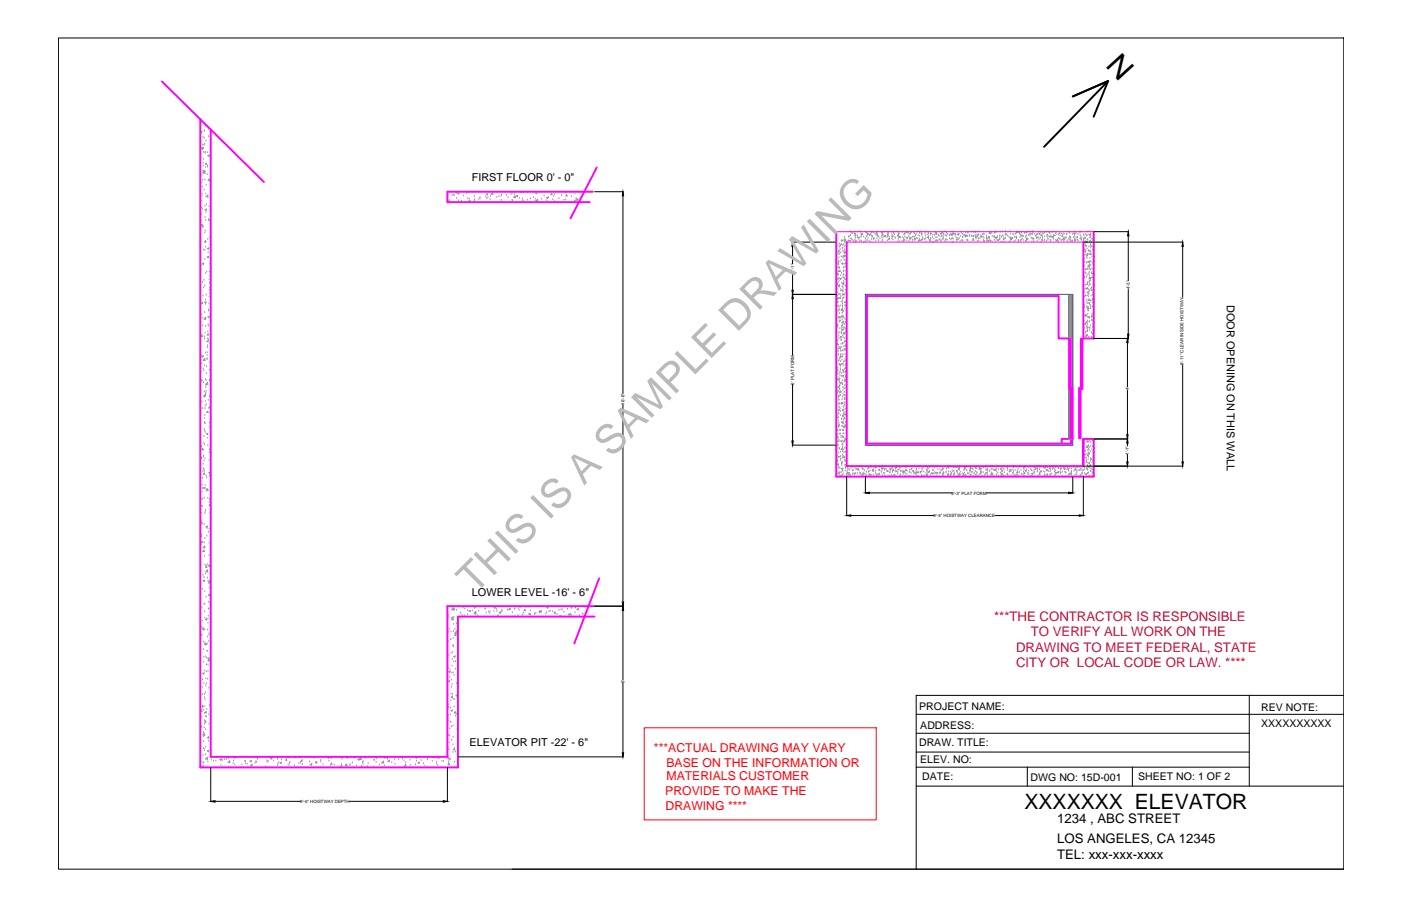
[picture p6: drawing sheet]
<svg xmlns="http://www.w3.org/2000/svg" width="432mm" height="279mm" viewBox="0 0 432 279" stroke-linecap="round" stroke-linejoin="round" font-family="sans-serif">
<defs><g id="words">
<text font-size="12.6" fill="#bababa" x="146.2" y="183.5" transform="rotate(-45 146.2 183.5)">THIS IS A SAMPLE DRAWING</text>
<text font-size="9.4" x="340.5" y="20.3" transform="rotate(48 340.5 20.3)">N</text>
<text font-size="6.5" x="315.7" y="249.4">XXXXXXX ELEVATOR</text>
<g font-size="4.1" fill="#cd2027">
<text x="306.4" y="191.6">***THE CONTRACTOR IS RESPONSIBLE</text>
<text x="317.7" y="196.3">TO VERIFY ALL WORK ON THE</text>
<text x="313.2" y="201">DRAWING TO MEET FEDERAL, STATE</text>
<text x="313.2" y="205.6">CITY OR LOCAL CODE OR LAW. ****</text>
</g>
<g font-size="4.1">
<text x="325.8" y="253.9">1234 , ABC STREET</text>
<text x="325.8" y="259.9">LOS ANGELES, CA 12345</text>
<text x="325.8" y="265">TEL: xxx-xxx-xxxx</text>
</g>
<g font-size="3.8" fill="#f00">
<text x="201.6" y="231.8">***ACTUAL DRAWING MAY VARY</text>
<text x="205.4" y="236.5">BASE ON THE INFORMATION OR</text>
<text x="205" y="245.1">PROVIDE TO MAKE THE</text>
<text x="205.4" y="240.4">MATERIALS CUSTOMER</text>
<text x="205.1" y="249.8">DRAWING ****</text>
</g>
<g font-size="3.4">
<text x="145.4" y="55.9">FIRST FLOOR 0' - 0&quot;</text>
<text x="378.1" y="94.1" transform="rotate(90 378.1 94.1)">DOOR OPENING ON THIS WALL</text>
<text x="145.4" y="183.8">LOWER LEVEL -16' - 6&quot;</text>
<text x="144.8" y="230.2">ELEVATOR PIT -22' - 6&quot;</text>
</g>
<g font-size="3.3">
<text x="283.3" y="219.1">PROJECT NAME:</text>
<text x="388.7" y="219.2">REV NOTE:</text>
<text x="283.6" y="224.7">ADDRESS:</text>
<text x="388.7" y="224.1">XXXXXXXXXX</text>
<text x="283.3" y="230.2">DRAW. TITLE:</text>
<text x="283.6" y="235.3">ELEV. NO:</text>
<text x="284.2" y="240.7">DATE:</text>
<text x="317.6" y="240.7">DWG NO: 15D-001</text>
<text x="350.8" y="240.7">SHEET NO: 1 OF 2</text>
</g>
<g font-size="1.4">
<text x="244.7" y="84.1" transform="rotate(-90 244.7 84.1)">2'-1&quot;</text>
<text x="348.2" y="89.2" transform="rotate(-90 348.2 89.2)">4'-3&quot;</text>
<text x="364.7" y="112.6" transform="rotate(-90 364.7 112.6)">8'-11&quot; CLEAR INSIDE HOISTWAY</text>
<text x="244.7" y="118.6" transform="rotate(-90 244.7 118.6)">6' PLAT FORM</text>
<text x="192.5" y="124.8" transform="rotate(-90 192.5 124.8)">16'-6&quot;</text>
<text x="348" y="120.3" transform="rotate(-90 348 120.3)">4'</text>
<text x="348" y="140.2" transform="rotate(-90 348 140.2)">1'-1&quot;</text>
<text x="293.3" y="152.5">8'-3&quot; PLAT FORM</text>
<text x="287.8" y="159.5">9'-5&quot; HOISTWAY CLEARANCE</text>
<text x="192.5" y="210.7" transform="rotate(-90 192.5 210.7)">6'</text>
<text x="92.6" y="247.6">9'-5&quot; HOISTWAY DEPTH</text>
</g>
</g></defs>
<!-- layer: M-OBJECT -->
<g fill="none" stroke="#939598" stroke-width=".31">
<path d="M61.9 37.8h.1M62.2 37.7h.1M63.1 38.4h.1M63.2 39.1h.1M64.3 39.8h.1M61.7 40.7v.3M61.8 40.7l.4-.2-.1 .4zM62.2 56.4h.1M62.2 54h.1M62.3 59.8h.1M62.3 45.4l.1 .6h-.6zM62.4 57.7h.1"/>
<path d="M62.5 55.6h.1M62.5 44.7h.1M62.5 52.7l.5-.2-.2 .4zM62.5 53.4h.1M62.6 42.4h.1M62.6 51.3h.1M62.6 50.4h.1M62.7 49.1h.1M62.7 45.5l.1 .4-.5-.1zM62.8 47h.1M62.8 44.8h.1M62.9 42.7h.1"/>
<path d="M62.9 58.6h.1M63 40.3h.1M63 40.5h.1M63.1 44.5h.1M63.2 55.5h.1M63.2 52.8v.6l-.5-.1zM63.2 47.3h.1M63.3 46.9h.1M63.4 59.8h.1M63.4 51.6h.1M63.5 43.5h.1M63.6 57.1h.1"/>
<path d="M63.6 50.3v.4h-.3zM63.9 53.8h.1M63.9 47.1h.1M63.9 51.5h.1M64 51.2h.1M64.1 48l.4-.2-.1 .4zM64.2 42.1h.1M64.4 55.2l.1 .4h-.4zM64.6 56h.1M64.7 56.9h.1M64.7 48.8h.1M64.8 53.8h.1"/>
<path d="M64.8 40.5h.1M64.9 57.9h.1M65 59.9l-.2 .1 .2 .1M140.6 59.4l.4-.1-.1 .3zM141.3 59.8h.1M141.5 59.8h.1M143.7 59.7h.1M143.9 59.5h.1M144.7 59.3h.1M149.9 59.9l.4-.1-.1 .3zM151.9 59.3v.6l-.5-.1zM157.8 59.6h.1"/>
<path d="M158.5 59.9h.1M160.6 59.1h.2M161.1 59.2h.1M161.3 59.4h.1M162.6 59.4h.1M164.2 59.2h.1M165.4 59.3l.1 .3h-.4zM170.1 59.6l.1 .5-.5-.1zM174.3 59.5h.1M177.2 59.8h.1M178.8 59.6h.1M61.7 74.9h.1"/>
<path d="M61.7 69.3l.4-.1-.2 .3-.2-.1M61.8 72.8h.1M61.8 68h.1M61.9 70.6h.1M61.9 65.7h.1M61.9 70.4h.1M62 68.4h.1M62.1 66.3h.1M62.1 64.2h.1M62.2 62h.1M62.2 60.4h.1M62.4 64.5h.1"/>
<path d="M62.5 69.3l.1 .5-.4-.1zM62.5 70.3h.1M62.8 77.1h.1M63.1 71.8h.1M63.2 77.2h.1M63.2 67.1h.1M63.2 63.7h.1M63.2 74.8h.1M63.2 64.6l.5-.1-.2 .4zM63.3 71.2h.1M63.4 76.2h.1M63.4 68h.1"/>
<path d="M63.4 74.2l.1 .4h-.4zM63.5 65.5h.1M63.6 63.1h.1M63.9 79.4h.1M63.9 76.6l.5-.2-.2 .4zM64 60.1l.1 .7-.6-.2zM64.1 73.8h.1M64.1 78h.1M64.3 67.7h.1M64.3 79.1l.1 .3h-.4zM64.4 63.8h.1M64.7 73.3h.1"/>
<path d="M64.7 65.1h.1M64.9 74.6h.1M64.9 67.5l.1 .6-.6-.1zM65 78.7h.1M65 72.2h.1M138.1 60.2h.1M138.5 61.7l.1 .4-.4-.1zM139.4 60.3h.1M139.9 60.1h.1M140 60.4h.1M140.7 61.2h.1M141.2 61.9h.1"/>
<path d="M142.3 62.1h.1M142.8 60.4h.1M142.9 62.3l.3-.2v.2M144.2 61.3h.1M144.4 62l.5-.2-.1 .5zM144.6 61.5h.1M146.2 60.6h.1M146.2 62h.1M146.3 61.5h.1M147.6 61.5h.1M147.9 61.3h.1M147.9 61h.1"/>
<path d="M149.7 60.7h.1M150 61.3h.1M150.4 61h.1M151.1 61.6h.1M151.2 60.6h.1M153.1 60.9h.1M153.8 60.6h.1M154.4 60.5h.1M154.4 62.3h.1M154.5 61.8h.1M154.5 60.1h.1M156.1 60.3h.1"/>
<path d="M156.6 61h.1M157.5 60h.1M157.8 61.8h.1M158 61.9h.1M158.3 60.9l.5-.5v.6zM159.1 60.4l.5-.1-.2 .4zM160 61.2h.1M160.9 62h.1M161.1 61.4h.1M161.4 62h.1M162.5 61.8h.1M163.5 61.3h.1"/>
<path d="M164.4 60.9h.1M164.9 62.2h.1M164.9 61.4h.1M165.2 62l.5-.5v.6zM166.9 61.5h.1M167.7 60.4h.1M168.3 62.3h.1M168.4 61l.5-.2-.2 .4zM168.5 61.9h.1M169.1 60.9h.1M170.4 61.6h.1M170.7 60.7h.1"/>
<path d="M170.9 62.2h.1M171 60h.1M172.3 61.3h.1M173.1 60.4h.1M173.8 61.8h.1M174.2 61.7h.1M174.7 60.1l.1 .3h-.4zM176.1 60.6h.1M177.1 62.1h.1M177.3 61.9h.1M177.6 61.2h.1M177.6 62h.1"/>
<path d="M177.7 61.5l.5-.2-.2 .4zM179.3 60.6l-.3 .2 .2 .1M61.7 97.9l.2-.1-.2 .3M61.9 93.6h.1M62.1 97.1h.1M62.2 81.9h.1M62.4 93.2v.4h-.4zM62.4 81.3l.4-.2-.1 .4zM62.4 87.1h.1M62.5 98.1h.1M62.5 91.3h.1M62.8 88.8h.1"/>
<path d="M62.9 86.5h.1M63 93.2l.5-.1-.1 .4zM63.1 96.4h.1M63.1 88.2h.1M63.1 80h.1M63.3 98.1v.4h-.4zM63.3 93.8h.1M63.3 92.5h.1M63.4 84.4h.1M63.4 98h.1M63.6 91h.1M63.7 83.8h.1"/>
<path d="M64.1 97.9h.1M64.2 98.1h.1M64.2 95.6h.1M64.3 95.9h.1M64.4 93.8h.1M64.5 91.6h.1M64.5 86.3h.1M64.5 89.5h.1M64.6 83.9h.1M64.6 87.3h.1M64.6 90.6h.1M64.6 97.8h.1"/>
<path d="M64.7 89.6h.1M64.7 81.4h.1M64.7 85.2h.1M64.8 83h.1M64.9 80.8h.1M65 84.2v.1M65 88.5l-.4 .1 .4 .2M61.8 111.3h.1M61.8 103.7l.5-.5v.6zM62.1 112.1h.1M62.2 109.8h.1M62.2 117.1l.1 .4h-.4z"/>
<path d="M62.2 109.9l.5-.2-.2 .4zM62.5 100.5h.1M62.6 113.9h.1M62.7 118.1h.1M62.8 114.4h.1M63 103.9h.1M63 112.7h.1M63 104.5h.1M63.1 110.6l.1 .6-.6-.1zM63.2 102.7h.1M63.3 117h.1M63.3 108.9h.1"/>
<path d="M63.3 100.7h.1M63.4 119.5h.1M63.5 117.4h.1M63.5 118.9h.1M63.6 115.3h.1M63.7 113.1h.1M63.8 110.9h.1M63.8 105.2l.4-.1-.1 .3zM63.8 109.6h.1M63.9 108.8h.1M63.9 107.3h.1M63.9 110.6h.1"/>
<path d="M63.9 106.7h.1M64 104.5h.1M64 117.9l.1 .7-.6-.1zM64.1 102.3h.1M64.1 100.2h.1M64.1 102.9l.1 .4h-.3zM64.2 100.6h.1M64.3 104.7h.1M64.5 117.2l.5-.2-.2 .4zM64.5 111.8h.1M64.6 114.2h.1M64.6 105.9h.1"/>
<path d="M64.8 117.3h.1M64.9 100.1h.1M65 107.9l-.3 .2 .3 .1M61.7 123.8h.1M61.7 126.4v.2M61.8 121.4h.1M61.9 133.9h.1M61.9 138.1h.1M62.1 138.5l.4-.2-.1 .4zM62.1 137.7h.1M62.2 123.9h.1M62.5 126h.1"/>
<path d="M62.8 138.9h.1M62.8 136.7h.1M62.9 134.6h.1M62.9 121.9l.5-.2-.1 .4zM63 132.4h.1M63 137.2h.1M63 129.1h.1M63 120.9h.1M63 130.3h.1M63.1 132.9h.1M63.1 121.9l.1 .5-.4-.1zM63.1 128.1h.1"/>
<path d="M63.1 130.6h.1M63.2 130.6h.1M63.2 126h.1M63.3 133.4h.1M63.3 125.2h.1M63.3 123.9h.1M63.4 121.7h.1M63.4 121.2h.1M63.5 120.6h.1M63.6 124.8h.1M63.6 133.8l.5-.2-.2 .5zM63.9 135.1h.1"/>
<path d="M64 126.8l.1 .4h-.4zM64.1 137.4h.1M64.2 123.5h.1M64.3 125.8l.5-.5 .1 .6zM64.4 127.3h.1M64.5 139.7h.1M64.5 131.5h.1M64.5 138.7h.1M64.6 130.5h.1M64.6 122.3h.1M64.8 130.4h.1M64.9 128h.1"/>
<path d="M65 132l-.1-.3-.3 .3 .4 .1M61.8 149.3h.1M62 158.2h.1M62 141l.1 .4-.4-.1zM62.1 156.1h.1M62.2 154h.1M62.3 151.8h.1M62.3 149.6h.1M62.4 156.2h.1M62.4 147.5h.1M62.4 150.7h.1M62.5 153.9h.1"/>
<path d="M62.5 145.4h.1M62.6 143.2h.1M62.7 141h.1M62.8 144.6h.1M62.8 140.6h.1M62.8 150.5l.4-.2-.1 .4zM62.8 142.2h.1M62.9 144.8h.1M63 153.6h.1M63 145.4h.1M63 145.8v.4h-.4zM63.1 158.4h.1"/>
<path d="M63.2 157.9h.1M63.2 149.8h.1M63.2 141.5h.1M63.3 157.4h.1M63.5 146.8h.1M63.7 147.3h.1M63.8 151.5h.1M63.9 150.7v.4h-.4zM64.1 153.7h.1M64.1 151.3h.1M64.4 145.8l.4-.2-.1 .4zM64.4 142h.1"/>
<path d="M64.5 155h.1M64.5 146.8h.1M64.6 154.1h.1M64.7 158.3h.1M64.7 155.6l.1 .3h-.4zM64.8 155.9h.1M61.7 165l.2-.2 .1 .5-.3-.1M61.7 161.5l.5-.5 .1 .6zM61.8 177.2h.1M61.8 164.7h.1M61.9 162.5h.1M61.9 167.1l.5-.2-.2 .4z"/>
<path d="M61.9 160.4h.1M62 167.9h.1M62 160.7h.1M62.1 165.6h.1M62.2 164.8h.1M62.6 177.4h.1M62.6 168.9l.5-.5v.6zM62.6 179.1l.5-.2-.1 .4zM62.8 170.1h.1M62.8 169.7l.1 .4h-.4zM62.9 178.1h.1M62.9 167.4h.1"/>
<path d="M62.9 170h.1M62.9 161.8h.1M63 171.6h.1M63.2 174.3h.1M63.2 166.1h.1M63.4 177h.1M63.5 174.7h.1M63.5 162.4l.4-.2-.1 .4zM63.7 174.6l.1 .3h-.4zM63.7 165.3h.1M63.8 163h.1M63.9 174.1h.1"/>
<path d="M63.9 178.3h.1M63.9 175.7l.1 .6h-.6zM64.1 179.2h.1M64.2 174.4l.5-.2-.2 .4zM64.2 164.1h.1M64.4 179.5h.1M64.4 171.4h.1M64.5 167.5h.1M64.5 163.2h.1M64.6 179.3h.1M64.6 179.4l.1 .4h-.4zM64.7 177.1h.1"/>
<path d="M64.7 175h.1M64.8 172.8h.1M64.9 170.7h.1M61.7 188.8v.3M61.8 195.7l.4-.1-.1 .3zM61.9 197.5h.1M62.1 193.4h.1M62.2 187.4h.1M62.3 191.6h.1M62.4 181.8h.1M62.6 193.6l.1 .4h-.4zM62.8 198h.1"/>
<path d="M62.8 194.5h.1M62.9 186.3h.1M63 188.7h.1M63.1 186.3h.1M63.1 198.8h.1M63.1 194.2h.1M63.1 190.6h.1M63.1 182.4h.1M63.2 198.3h.1M63.3 191l.5-.1-.2 .3zM63.5 184.1h.1M63.6 198.4v.4h-.4z"/>
<path d="M63.8 190.9h.1M63.9 198.6h.1M63.9 196.5h.1M64 194.3h.1M64.1 192.2h.1M64.2 190h.1M64.2 187.9h.1M64.3 185.7h.1M64.4 197.8h.1M64.4 183.6h.1M64.4 190.9h.1M64.4 195.9h.1"/>
<path d="M64.4 187.7h.1M64.4 195.4h.1M64.5 181.4h.1M64.7 186.1h.1M64.7 180.8h.1M64.8 183.8h.1M64.8 183.1l.1 .6-.6-.1zM64.9 185h.1M65 186.3v.1M137.9 195.1v.2M138 190.6h.1M138.1 197.9h.1"/>
<path d="M138.1 194.8h.1M138.1 189.7h.1M138.4 190.4h.1M138.4 194h.1M139 197.3h.1M139 194.9h.1M139.1 190.5l.5-.2-.1 .4zM139.2 188l.5-.5 .1 .6zM139.3 187.4h.1M139.6 199h.1M139.6 190.7v.5l-.4-.1zM139.7 196.8h.1"/>
<path d="M139.7 199.3h.1M139.7 191.1h.1M139.7 199.5h.1M139.8 194.7h.1M139.8 192.6h.1M139.9 190.4h.1M140 188.2h.1M140.1 187.8h.1M140.1 195.4l.5-.6v.6zM140.2 194.1h.1M140.5 195.6l.1 .4h-.5zM140.6 194.7h.1"/>
<path d="M140.7 188.2h.1M140.7 192.3h.1M141.9 189.1h.1M142.4 189.8h.1M142.8 187.5h.1M143.2 189.9h.1M143.3 187.8h.1M144 189.6h.1M144.1 187.3h.1M144.1 188.4h.1M144.5 188.4l.5-.2-.1 .4zM145.7 188.4h.1"/>
<path d="M145.8 187.1h.1M146.2 187.6h.1M146.5 189.3h.1M146.5 189.6h.1M146.5 187.4h.1M146.6 188.5l.1 .7-.6-.1zM147.2 189.9h.1M147.5 188.5h.1M147.8 186.9l-.2 .2h.4v-.2M149.5 187.8h.1M149.7 187.8h.1M149.8 189h.1"/>
<path d="M150.6 188.8h.1M151 189.2h.1M151 188.7h.1M152.2 188.5h.1M152.6 187.1v.4h-.4zM153.1 187.9h.1M153.1 188.6h.1M153.2 187.1h.1M153.2 190.1h-.2l.5-.5 .1 .5M153.9 188.9l.4-.1-.2 .3zM154.4 188.8h.1M154.6 188.2h.1"/>
<path d="M154.7 188.5h.1M156.4 188.2h.1M156.6 188.1h.1M157.2 187.5l.1 .4h-.4zM157.9 189h.1M158.5 187.9h.1M158.6 190h.1M158.7 187.7h.1M159.4 186.9h.2M159.7 189.9h.1M159.7 187.7h.1M160 188.2h.1"/>
<path d="M160.3 187.5h.1M161.1 189.7h.1M161.3 189.1h.1M161.8 187.9l.1 .4h-.4zM162.3 187.3h.1M162.8 187.1h.1M163 189.4h.1M163.1 187.2h.1M163.1 189.4l.4-.1-.1 .4zM163.4 188.4h.1M164.7 189.5h.1M164.8 189.3h.1"/>
<path d="M165.2 189.1h.1M166.3 189h.1M166.5 188.3l.1 .5-.5-.1zM166.8 188.9h.1M166.9 188.5h.1M168.2 189.4h.1M168.5 188.9h.1M168.5 187.4l.5-.2-.2 .4zM169.2 188.6h.1M169.6 188.5h.1M170.3 188.7h.1M171.1 188.8l.1 .3h-.4z"/>
<path d="M171.7 189.5h.1M172.3 188.2h.1M172.7 190.1l-.3-.1 .5-.2-.2 .3M172.9 188h.1M173.3 188.1h.1M173.8 188.8h.1M174.9 187.9h.1M175.1 189.7h.1M175.7 190.1h.1M175.7 189.1l.1 .5-.4-.1zM176 187.6h.1M176.1 189.8h.1"/>
<path d="M176.2 187.6h.1M177.2 189h.1M177.3 187.5h.1M177.8 187.9l.5-.2-.1 .4zM178.6 189.8h.1M179.5 189.3h.1M179.5 187.1h.1M179.7 189.6h.1M179.8 186.9l.5 .2v-.2M180.4 189.6l-.3 .3h.2M61.7 219.3l.5-.5v.6h-.5M62.3 212h.1"/>
<path d="M62.4 214.2h.1M62.4 209.7h.1M62.5 218.3h.1M62.5 217.5l.1 .4-.4-.1zM62.5 207.7l.4-.2-.1 .4zM62.7 200.3h.1M62.8 204.2h.1M62.8 219h.1M62.8 210.8h.1M62.8 202.6h.1M63 214.2h.1M63 215.2h.1"/>
<path d="M63.1 207h.1M63.1 218h.1M63.2 219.7l.4-.2-.1 .4zM63.2 215.8h.1M63.3 213.6h.1M63.4 211.5h.1M63.4 202.6h.1M63.5 209.4h.1M63.6 207.2h.1M63.6 205h.1M63.7 202.9h.1M63.7 210.9h.1"/>
<path d="M63.7 218.8h.1M63.8 200.8h.1M64 200.9h.1M64 209.5h.1M64.1 203l.4-.2-.1 .4zM64.1 205h.1M64.1 207.1h.1M64.1 203.7l.3-.4 .1 .4zM64.4 212.2h.1M64.4 204.1h.1M64.6 217.6h.1M64.7 211.7h.1"/>
<path d="M64.9 207.6h.1M65 214.9l-.3 .1 .3 .1M138 202h.1M138.1 214.2h.1M138.1 206.1h.1M138.2 217.4h.1M138.3 207.1l.4-.1-.1 .3zM138.3 218.2h.1M138.3 218.6h.1M138.4 210.4h.1M138.4 202.2h.1M138.5 209.8l.1 .4-.4-.1z"/>
<path d="M138.6 207.4h.1M138.6 208.9h.1M138.7 206.6h.1M138.9 218.3h.1M139 216.2h.1M139 219.1l.4-.2-.1 .4zM139 214h.1M139 201.5h.1M139.1 211.9h.1M139.2 209.7h.1M139.2 207.6h.1M139.3 205.4h.1"/>
<path d="M139.3 211.1h.1M139.4 203.3h.1M139.4 214.6l.1 .4h-.4zM139.5 201.2h.1M139.5 214.1h.1M139.6 215.7h.1M139.6 207.5h.1M139.8 204.1h.1M139.8 202.5l.5-.2-.1 .4zM139.9 208.3h.1M140 218h.1M140 215.7h.1"/>
<path d="M140.3 206.4h.1M140.3 219.5l.1 .4h-.4zM140.4 204h.1M140.6 214.4l.4-.2-.1 .4zM140.7 210.8h.1M140.9 215h.1M141.1 208.6h.1M141.1 200.8h.1M141.2 200.7v.2M141.2 202.5l-.3 .2 .3 .1M61.7 224.3l.4-.2-.2 .5-.2-.2M61.9 223.6h.1"/>
<path d="M62 221.3h.1M62 224.2h.1M62.3 236.3l.5-.2-.1 .4zM62.5 235.1h.1M62.6 233h.1M62.7 230.9h.1M62.7 225.9h.1M62.8 228.7h.1M62.8 235.4h.1M62.8 227.2h.1M62.8 226.6h.1M62.9 224.4h.1"/>
<path d="M62.9 231h.1M63 222.2h.1M63 231.5h.1M63 223.3h.1M63 226.2l.1 .6-.6-.1zM63.1 220.1h.1M63.3 220.9h.1M63.3 232.7h.1M63.4 230.4h.1M63.4 225.1h.1M63.4 222.3l.1 .4h-.4zM63.4 234l.5-.5 .1 .6z"/>
<path d="M63.6 221.1h.1M63.9 231.6l.5-.2-.2 .4zM64.1 235h.1M64.2 227.7h.1M64.3 231.8h.1M64.3 227.2l.1 .4-.4-.1zM64.3 228.6h.1M64.4 220.4h.1M64.4 223.3h.1M65 232.3v.1M65.1 234.4h.1M65.8 234.7h.1"/>
<path d="M66.5 234.7h.1M67.7 234.2l.5-.2-.1 .4zM68.1 236.1h.1M68.1 234.4h.1M68.6 234.5h.1M69.1 236.4h.1M69.1 234.3h.1M69.7 234.2h.1M70.3 234h.1M70.3 235.1l.5-.5v.6zM70.5 236.5h.1M71.9 235.5h.1"/>
<path d="M72 234.6h.1M72.1 236.6l-.1 .1M72.2 233.9h.1M72.4 236h.1M72.4 233.8h.1M74.6 235.9h.1M75.5 234.8h.1M75.6 235.5h.1M75.6 234.8h.1M76.2 235.7h.1M77 234.7l.5-.1-.1 .3zM77.7 235.7v.6l-.5-.1z"/>
<path d="M78.6 235.4h.1M78.9 234.9h.1M78.9 233.4l-.1 .2 .3 .1v-.3M79 235.1h.1M79.3 234.2h.1M81.8 236.5h.1M82.3 234.6h.1M82.3 235.1h.1M82.7 234.9h.1M83.1 233.5h.1M83.7 233.7l.1 .3h-.4zM84.3 234.6h.1"/>
<path d="M85.5 236.3h.1M85.6 234.2h.1M85.6 235.8h.1M85.8 235.2h.1M86.3 235.2l.5-.1-.2 .3zM86.8 234.3h.1M88.3 234l.1 .5-.4-.1zM88.8 235.9h.1M88.9 233.7h.1M89.2 236.3h.1M89.2 235.4h.1M89.4 235.1h.1"/>
<path d="M90.8 236.1h.1M90.9 233.8h.1M92.1 235.4h.1M92.5 233.5h.1M92.6 234.8l.4-.3v.4zM92.7 235.5h.1M93.1 234.5h.1M93.2 235.8h.1M95.4 235h.1M95.6 235.7l.4-.1-.1 .4zM96.1 235.7h.1M96.9 233.8h.1"/>
<path d="M97.3 235.2h.1M97.6 234.9l.1 .4-.4-.1zM98.7 236.6h.1M98.8 234.5h.1M98.9 235h.1M99.5 235.8h.1M101 233.7l.4-.2-.1 .4zM101.4 234.7h.1M102 236.2h.1M102.1 234h.1M102.2 235.3l.1 .4h-.4zM103 236h.1"/>
<path d="M104.2 236.4h.1M104.9 236.3l.4-.2-.1 .4zM105.3 235.8h.1M105.3 233.6h.1M105.3 236.5h.1M105.4 234.2h.1M105.6 233.5h.1M106.4 236.1h.1M106.9 235.7v.4l-.4-.1zM107 234h.1M107.8 236.2h.1M107.9 235.8h.1"/>
<path d="M108.6 235.3h.1M109.1 233.7h.1M109.5 233.6h.1M109.9 236.2h.1M110.3 234.2l.5-.2-.2 .4zM111.3 233.6l.1 .7-.6-.1zM111.5 236.1l.1 .4h-.4zM111.7 235.1h.1M111.9 235.7h.1M111.9 234.9h.1M112.5 233.8h.1M113.2 236.5h.1"/>
<path d="M113.3 236.4h.1M113.5 235.4h.1M114.5 236.7h.1M115.1 236.6h.1M115.2 234.4h.1M115.5 234.5h.1M115.9 235.1h.1M116 236.7l.1-.2v.2M116 234h.1M116.8 236.5h.1M117 235.9h.1M117.7 235.2l.5-.5v.6z"/>
<path d="M118.5 236.1h.1M118.5 233.9h.1M119.2 233.8h.1M119.4 234.1h.1M119.6 234.7l.4-.1-.1 .3zM120 234.6h.1M120.7 235.2h.1M121.6 234.4h.1M121.8 235.7h.1M121.8 233.5h.1M122.4 236.6h.1M122.9 234.3h.1"/>
<path d="M124.1 234h.1M124.5 234.6h.1M124.6 236.3l.5-.5v.6zM125 233.6h.1M125 235.2h.1M126.3 234.4h.1M126.5 236h.1M128.1 235.8h.1M128.2 233.5h.1M128.3 234h.1M128.4 234.7h.1M128.4 233.7h.1"/>
<path d="M128.8 235.2l.5-.1-.1 .3zM129.8 234.6h.1M130.5 235.5h.1M130.7 236.2h.1M131.6 236.4h.1M131.7 234.3h.1M131.8 233.8h.1M133.2 234.7h.1M133.6 233.4l-.2 .2 .4 .1v-.3M134.5 235.6h.1M134.6 235h.1M134.9 236h.1"/>
<path d="M135 233.9h.1M135.3 234h.1M136.2 234.8h.1M136.7 234.9h.1M137.9 230.6l.2 .6h-.2M138 229.9h.1M138 230.6h.1M138.1 222.4h.1M138.1 235.7l.5-.1-.2 .4zM138.2 235.5h.1M138.2 220.5h.1M138.3 234.9h.1"/>
<path d="M138.3 233.4h.1M138.3 221.6h.1M138.3 226.8h.1M138.4 233.7v.3h-.3zM138.4 231.3h.1M138.5 229.1h.1M138.6 226.9h.1M138.7 224.8h.1M138.7 234.4h.1M138.7 222.7h.1M138.7 234.1h.1M138.8 220.5h.1"/>
<path d="M139 222.8h.1M139.1 224.1h.1M139.2 228.3h.1M139.6 229.7h.1M139.6 232h.1M139.6 223.8h.1M139.7 227.4h.1M139.7 231.1l.4-.2-.1 .4zM140 230.8h.1M140.1 235h.1M140.3 231.9h.1M140.4 220.8h.1"/>
<path d="M140.7 220.2h.1M141 236.5h.1M141.2 224.4l-.3 .3h.3"/>
</g>
<!-- layer: A-WALL-FULL -->
<g fill="none" stroke="#f0f" stroke-width=".59">
<path d="M49.9 25.1l31.4 31M61.7 36.8v199.9h79.5v-46.6h42M65 39.9v193.5h72.9v-46.5h45.3M182.7 59.1h-44.8v3.2h43.9M183.9 51.7l-8.1 15.7M257.7 71.4v75.6h79.4v-11.6h-3.2M261 74.7v69h72.9M337.1 71.4v33h-3.2v-29.7M329.3 104.4h-3v-13.1h-59.1v45.5h62.9v-1.4M329.5 104.5h.5v15.5h-.5zM330 119.7h.6v15.5h-.6zM332.6 119.7h.5v15.5h-.5z"/>
<path d="M333.1 104.5h.5v15.5h-.5zM330.6 135.4h-3.3v1.4M333.9 135.4v8.3v-8.3M184.7 178.3l-7.7 20.1"/>
</g>
<!-- layer: AM_5 -->
<g fill="none" stroke="#000" stroke-width=".31">
<path d="M183.3 59.1h8.8M192 60.4v61M244.2 74.7h13.5M244.3 76v5.4M333.9 74.7h30.7M337.2 71.4h10.6M347.7 72.7v13.9M364.5 76v15.7M244.2 90.8h13.5M244.3 84.1v5.4M244.3 92.1v17.4M347.7 89.3v13.8"/>
<path d="M244.3 118.6v17.4M337.2 104.4h10.6M347.5 105.6v13.7M364.5 112.6v29.8M192 124.7v61M244.2 137.3h13.5M337.2 135.4h10.4M347.5 120.4v13.7M347.5 136.6v.9M261 147v12.1M262.2 159h25.6M266.7 147v5.1"/>
<path d="M268 152h25.3M304.1 152h25.2M306.7 159h25.9M330.6 147v5.1M333.9 147v12.1M333.9 143.7h30.7M347.5 140.2v2.2M183.3 186.9h8.8M192 188.2v21.5M192 210.7v21.4M65 236.7v10.6M137.9 236.7v10.6"/>
<path d="M141.2 233.4h50.9M66.3 247.1h26.3M107.8 247.1h28.8"/>
</g>
<g fill="#000" stroke="#000" stroke-width=".31">
<path d="M192 59.1l.2 1.3h-.4zM244.3 74.7l.2 1.3h-.4zM347.7 71.4l.3 1.3h-.5zM364.5 74.7l.2 1.3h-.4zM244.3 90.8l.2 1.3h-.4zM244.1 89.5h.4l-.2 1.3zM347.5 104.4l.2 1.2h-.4zM347.5 103.1h.5l-.3 1.3zM244.1 136h.4l-.2 1.3zM347.3 134.1h.4l-.2 1.3zM347.5 135.4l.2 1.2h-.4zM261 159l1.2-.2v.4z"/>
<path d="M266.7 152l1.3-.2v.4zM329.3 151.8l1.3 .2-1.3 .2zM332.6 158.8l1.3 .2-1.3 .2zM347.3 142.4h.4l-.2 1.3zM364.3 142.4h.4l-.2 1.3zM192 186.9l.2 1.3h-.4zM191.8 185.7h.4l-.2 1.2zM191.8 232.1h.4l-.2 1.3zM65 247.1l1.3-.2v.5zM136.6 246.9l1.3 .2-1.3 .3z"/>
</g>
<!-- layer: A-WALL-FULL -->
<path d="M337.1 36l4.4-11-10.9 4.7 10.9-4.7-19.7 20.3" fill="none" stroke="#000" stroke-width=".59"/>
<!-- layer: LASER -->
<g fill="none" stroke="#939598" stroke-width=".31">
<path d="M257.7 75.9h.1M257.7 79.9v.2M257.8 79.2h.1M257.9 77.8h.1M257.9 78.5l-.2 .2zM258 79.9h.1M258 75.8h.1M258.1 78.2h.1M258.4 77.6l.2-.1-.1 .3zM258.4 77.5h.1M258.5 79.5h.1M258.6 78.4h.1"/>
<path d="M258.6 75.8h.1M258.6 77.4h.1M258.7 76.3h.1M258.7 78.5h.1M258.7 75.2h.1M258.9 76.9h.1M259.1 75.9h.1M259.1 78h.1M259.1 75.3l.3-.1zM259.3 79.2h.1M259.3 74l-.1 .1M259.4 74.5h.1"/>
<path d="M259.5 79.3h.1M259.6 76.5l.2-.2zM259.7 74.3h.1M259.8 75.7h.1M259.8 77.5h.1M259.9 75.5h.1M259.9 79.6h.1M260 78.9l.2-.2v.2zM260.1 79.1h.1M260.1 77.9h.1M260.2 77.6h.1M260.2 79.3h.1"/>
<path d="M260.2 78.2h.1M260.3 77.1h.1M260.3 73.3h.1M260.3 78.9h.2zM260.3 76.1h.1M260.3 73.8l.1 .3h-.3zM260.4 75h.1M260.4 74.7h.1M260.4 73.9h.1M260.5 74.1h.1M260.5 78.1h.1M260.5 77.8l.3-.3v.3z"/>
<path d="M260.7 74.4h.1M260.8 76h.1M260.8 78h.1M261 77.8h.1M261.4 74.3h.1M261.5 74.2l.1-.1 .1 .2zM261.5 73.1h.1M261.7 73h.1M261.8 74.2h.3l-.1 .2zM262.1 73.7h.1M262.1 72.7h.1M262.1 71.5h.1"/>
<path d="M262.1 72.6h.1M262.4 71.8h.1M262.4 73.7h.1M262.7 71.9l.2-.1zM262.7 74.1h.1M263.2 74.4h.1M263.4 71.5h.1M263.5 74h.1M263.5 71.8v.2h-.2zM263.5 72.8h.1M263.5 72.7h.1M263.7 74.5h.1"/>
<path d="M263.7 73.4h.1M263.8 72.4h.1M263.8 72.8h.1M263.8 74.4v.3l-.3-.1zM263.9 74.3l.1 .2h-.2zM264.3 73.4h.1M264.3 72.8h.1M264.4 71.6h.1M264.6 73.2l.2-.1zM264.7 73.9h.1M264.9 74.5h.1M265.1 71.6h.1"/>
<path d="M265.2 71.5h.1M265.3 74.3h.1M265.4 73.2h.1M265.4 72.2h.1M265.4 72.4h.1M265.5 72.8h.1M265.6 72.6h.1M265.6 74.5h.1M265.8 72l-.1 .2zM266.2 74.7v-.2l.1 .2M266.2 73.1h.1M266.5 74.5l.2-.1v.2z"/>
<path d="M266.6 74.6h.1M266.6 71.4h.2M266.8 73.6h.1M266.8 71.6h.1M267 74.1h.1M267 73h.1M267.1 72h.1M267.2 72.9h.1M267.3 72h.1M267.3 72.2l.2-.1-.1 .2zM267.4 74.2h.1M267.6 73.5h.1"/>
<path d="M267.6 72.3h.1M267.9 74.6h.1M268.1 72.8h.1M268.1 72.2l.1 .3-.3-.1zM268.3 74.6h.1M268.4 72.2h.1M268.5 71.7h.1M268.7 72.8h.1M268.7 73.9h.1M268.7 71.7h.1M268.8 73.3h.1M269 73h.1"/>
<path d="M269.2 71.7h.1M269.2 73.5l.2-.1zM269.3 73.9h.1M269.6 72h.1M270 74.3h.1M270 72.5h.1M270.2 71.7l.1 .3h-.3l.3-.3M270.3 71.8h.1M270.3 72.6l.1-.1 .1 .2zM270.3 73.6h.1M270.4 72.5h.1M270.4 71.5h.1"/>
<path d="M270.7 73.1h.1M270.8 74.2h.1M270.8 73.1h.1M271.2 73.6h.1M271.6 72.9h.1M271.7 71.8h.1M271.8 72.1h.1M271.9 74.5h.1M271.9 73.4h.1M271.9 72.4l.2-.1v.2zM272 72.3h.1M272 74.1h.1"/>
<path d="M272 71.9h.1M272.4 73.1h.1M272.5 71.7h.1M272.6 72.8l.2-.1zM272.9 72.8h.1M273 71.5h.1M273.1 73.3h.1M273.6 74.2h.1M273.6 73.2h.1M273.7 72.1h.1M273.7 71.5h.1M273.7 71.9h.1"/>
<path d="M273.7 72.2v.4l-.3-.1zM273.7 71.8h.1M273.9 73.7l.2-.1zM274 73.8h.1M274.1 73.2h.1M274.7 71.4h.1M274.8 71.6h.1M274.8 73.7h.1M274.9 72.5h.1M275 72.9h.1M275.1 72.8l-.2 .3zM275.2 74h.1"/>
<path d="M275.3 73h.1M275.3 71.9h.1M275.4 72h.1M275.6 71.5h.1M275.7 72.4h.1M275.8 73.3h.1M276.1 73.5h.1M276.5 71.6h.1M276.6 72.7l.2-.1-.1 .2zM276.7 74.5h.1M276.8 72.6h.1M276.9 72.8h.1"/>
<path d="M276.9 73.8h.1M276.9 71.7h.1M276.9 72.2h.1M277.1 72.8l.1 .3h-.3zM277.2 72.1h.1M277.3 74.5h.1M277.4 73.1v.2h-.2zM277.6 73.3h.1M278.1 74.4h.1M278.1 73.3h.1M278.2 71.7h.1M278.5 74.7h.1"/>
<path d="M278.5 74l.2-.1zM278.5 73.6h.1M278.6 72.5h.1M278.6 74.2h.1M278.7 72.3h.1M278.9 72.1h.1M278.9 73.1h.1M278.9 72h.1M279.3 74.2h.1M279.3 73.4h.1M279.3 71.7l.2-.1zM279.5 73.4l.2-.1z"/>
<path d="M279.8 71.9h.1M279.9 71.8h.1M280.1 74.4h.1M280.1 73h.1M280.2 73.3h.1M280.2 72.3h.1M280.3 73.6l.3-.3v.3zM280.5 73.9h.1M280.6 72.2h.1M280.6 72h.1M281 71.7h.1M281 73.5h.1"/>
<path d="M281.2 72.9l.2-.1v.3zM281.2 74.6h.1M281.3 74h.1M281.7 71.9h.1M281.8 74.2h.1M281.8 73.1h.1M281.9 72.1h.1M282 73.5v.2l-.1-.1zM282.1 73.9h.1M282.2 72.7h.1M282.3 72.3h.1M282.4 73.6h.1"/>
<path d="M282.5 71.6h.1M282.7 73.6h.1M283 72.6h.1M283 71.4h.1M283.1 74.3h.1M283.1 74.2h.3l-.1 .2zM283.4 73.7h.1M283.4 71.9h.1M283.5 72.9h.1M283.5 74h.1M283.5 71.8h.1M283.9 71.4h.1"/>
<path d="M283.9 71.9l.3-.1zM284 72.4h.1M284 73.9l.1 .3h-.3zM284.2 73.9l.1-.2zM284.2 72.5h.1M284.2 73.2h.1M284.5 73.6h.1M285 73.9h.1M285.1 72h.1M285.1 73.7h.1M285.2 72.7h.1M285.2 71.6h.1"/>
<path d="M285.3 74.6h.1M285.4 73.4h.1M285.8 72.4h.1M285.8 73.2l.3-.1-.1 .2zM286 71.6l.2-.2v.3zM286.1 72.9h.1M286.2 73.3h.1M286.2 73.7h.1M286.2 72.2h.1M286.6 74.5h.1M286.7 73.9v.2h-.2zM286.7 74.6h.1"/>
<path d="M286.7 73.5h.1M286.8 72.5h.1M286.8 72.1h.1M286.9 73.6h.1M287 72.1h.1M287.2 74.7l.3-.3v.3M287.4 73.2h.1M287.5 72.5h.1M287.8 74.5l.2-.1-.1 .2zM287.9 73.8h.1M288 72.6h.1M288.3 71.9h.1"/>
<path d="M288.4 74.4h.1M288.4 73.3h.1M288.5 72.2h.1M288.5 72.1h.1M288.5 71.7l.1 .2-.3-.1zM288.6 72.2l.2-.1zM288.6 74.2h.1M288.8 73.3h.1M288.9 74.1l-.1 .2zM289.2 72.6h.1M289.4 74.1h.1M289.4 72.9h.1"/>
<path d="M289.6 73.9h.1M289.9 72.2h.1M290 74.4h.1M290 74.2h.1M290.1 73.1h.1M290.1 72h.1M290.3 72.2h.1M290.3 72.8h.1M290.3 71.7h.1M290.3 71.4h.2M290.5 73.5l.2-.2zM290.6 73.9h.1"/>
<path d="M290.7 73h.1M290.8 71.9l-.1 .1zM290.9 72.6h.1M291.1 74.5l.2-.2v.2zM291.1 71.5h.1M291.4 73.9h.1M291.5 72.6h.1M291.7 73.9h.1M291.7 72.9h.1M291.7 71.8h.1M291.8 72h.1M291.9 74.1h.1"/>
<path d="M292 72.3h.1M292.5 72.7h.1M292.7 73.6h.1M292.7 72.7h.1M293 74h.1M293.1 72l.1 .2h-.2zM293.2 72.4l.2-.1-.1 .2zM293.3 73.7h.1M293.4 72.6h.1M293.4 71.5h.1M293.5 74.7l.1-.2v.2M293.5 73.6h.1"/>
<path d="M293.6 72.4h.1M293.6 71.6h.1M293.7 72.4h.1M293.8 73.8h.1M293.8 74.7h.1M293.9 71.8l.1 .3h-.3zM294.4 72.3h.1M294.4 72.8h.1M294.7 73.4h.1M294.8 74.1h.1M295 74.5h.1M295 73.5h.1"/>
<path d="M295 72.4h.1M295.1 73.7l.2-.1zM295.4 72.4h.1M295.5 72.2v.3h-.2zM295.6 72.1h.1M295.7 73.5h.1M295.9 74.4h.1M296 71.4h.1M296.1 72.9h.1M296.3 72h.1M296.5 74.2h.1M296.6 74.3h.1"/>
<path d="M296.6 73.3h.1M296.7 72.2h.1M296.7 74.3h.1M296.8 73.1h.1M297.2 72.5h.1M297.4 72.3v.3h-.3zM297.5 73.1h.1M297.6 73h.1M297.6 71.8h.1M297.6 72.6l.2-.1zM297.8 72.9h.1M297.8 72.7l.2-.1v.2z"/>
<path d="M298 74.1h.1M298.2 71.7h.1M298.3 74.1h.1M298.3 74.2h.1M298.3 73h.1M298.3 72h.1M298.4 71.7h.1M298.8 72.8h.1M298.9 72.6h.1M299.4 72.8h.1M299.6 73h.1M299.6 71.6h.1"/>
<path d="M299.8 74l.2-.1zM299.9 73.9h.1M299.9 74.3h.1M300 72.8h.1M300 71.7h.1M300.1 72.7l-.2 .1zM300.5 71.6l.3-.1-.1 .2zM300.6 72.7h.1M300.6 73.1l.2-.2 .1 .3zM300.8 73.7h.1M300.8 72.6h.1M301.2 74.4h.1"/>
<path d="M301.3 73.1h.1M301.3 72.5h.1M301.6 73.6h.1M301.6 72.6h.1M301.6 71.5h.1M301.6 72.5h.1M301.7 74.4h.1M302 73.6h.1M302.3 72.7h.1M302.4 72.8v.3h-.2zM302.5 72.9l.2-.1-.1 .3zM302.9 72.3h.1"/>
<path d="M303 73.1h.1M303.1 74.1h.1M303.2 74.5h.1M303.2 74.6h.1M303.2 72.2h.1M303.2 73.4h.1M303.3 72.3h.1M303.4 74.5h.1M304 74.5h.1M304 73.6l.3-.2v.3zM304.1 73.3h.1M304.1 72.8h.1"/>
<path d="M304.4 74.2h.2zM304.7 73.2h.1M304.7 73.1l-.1 .2zM304.9 74.3h.1M304.9 73.2h.1M304.9 72h.1M304.9 72.1h.1M304.9 73.8h.1M305.1 71.8h.1M305.1 74.5h.1M305.2 71.9l.2-.1zM305.2 74.3h.1"/>
<path d="M305.7 72h.1M305.7 74.5h.1M305.8 72.9h.1M306.1 73.1h.1M306.5 74.1h.1M306.5 73.3h.1M306.5 73h.1M306.5 71.9h.1M306.8 73.4h.1M306.8 74.6h.1M306.9 71.8h.1M307 71.5h.1"/>
<path d="M307 73.3l.1 .2-.2-.1zM307.1 73.2l.3-.1-.1 .2zM307.3 74.1h.1M307.5 72.9h.1M307.5 74.2l.2-.3v.3zM307.6 74.2h.1M308.1 73.9h.1M308.1 72.8h.1M308.2 73.8h.1M308.2 73.4h.1M308.2 72.8h.1M308.2 71.7h.1"/>
<path d="M308.6 74.7h.1M308.7 73.1h.1M308.9 72.7h.1M309 71.5h.1M309 74.5l.3-.1-.1 .2zM309.2 73h.1M309.3 73.8h.1M309.3 73.5l.1 .2-.2-.1zM309.5 73.8h.1M309.8 74.7h.1M309.8 73.6h.1M309.8 72.2l.3-.1z"/>
<path d="M309.9 72.5h.1M309.9 71.4h.1M309.9 73.4h.1M310.1 72.5h.1M310.6 72.8h.1M311 73.1h.1M311 74.7l.2-.2v.2M311.2 71.4h.1M311.3 73.5h.1M311.4 74.5h.1M311.5 73.4h.1M311.5 72.3h.1"/>
<path d="M311.5 73.9l.2-.2zM311.6 73.5h.1M311.8 73.4l.2-.1-.1 .3zM312.1 73.4h.1M312.2 72.2h.1M312.5 72.5h.1M312.5 74.5h.1M312.6 74.6h.1M312.6 73.2h.1M313 72.2h.1M313.1 74.2h.1M313.1 73.1h.1"/>
<path d="M313.2 72.1h.1M313.2 73.2h.1M313.3 71.5h.1M313.3 73.6h.1M313.4 73.3h.1M313.4 71.6l.1-.2 .1 .3zM313.9 74.7h.1M314 73.9l-.2 .2zM314.1 71.4l-.2 .2h.3v-.2M314.2 72h.1M314.3 72.2h.1M314.4 73.2h.1"/>
<path d="M314.5 74.3h.1M314.5 72.4l.2-.1zM314.6 74.3h.1M314.8 74h.1M314.8 72.9h.1M314.8 71.8h.1M315 71.6h.1M315.1 73.7h.1M315.1 72.8h.1M315.4 74.2h.1M315.4 73h.1M315.8 71.7l.1 .2-.2-.1z"/>
<path d="M316.1 73.3h.1M316.2 72.9h.1M316.2 71.7h.1M316.2 71.8h.1M316.3 74.1v.2h-.2zM316.4 73.8h.1M316.4 74h.1M316.4 73.7l.2-.1-.1 .2zM316.4 72.7h.1M316.5 71.6h.1M316.6 74h.1M316.8 71.7h.1"/>
<path d="M316.8 73.7h.1M317 72.5h.1M317 71.6h.1M317.3 71.4h.1M317.4 72.1l.2-.2v.3zM317.4 72.7h.1M317.8 73.4h.1M318 74.6h.1M318.1 73.5h.1M318.1 72.5h.1M318.1 71.5h.1M318.1 71.9l-.1 .1z"/>
<path d="M318.2 73.7h.1M318.3 71.4h.1M318.4 71.7h.1M318.4 74.5l.2-.2 .1 .2zM318.5 73.8h.1M318.6 73.7h.1M318.9 72.2h.1M319.1 72.7l.2-.1zM319.4 73.6h.1M319.5 72.5h.1M319.5 73.4h.1M319.7 74.4h.1"/>
<path d="M319.7 73.3h.1M319.8 72.2h.1M320.1 73.3h.1M320.2 71.8h.1M320.2 73.9h.1M320.3 72.3h.1M320.5 72v.2h-.2zM320.6 73.5h.1M320.8 71.9h.1M320.8 74.7l.1-.2v.2M321 74l.2-.1zM321.1 72.4v.3h-.3z"/>
<path d="M321.3 74.2h.1M321.3 73.5h.1M321.3 73.1h.1M321.4 72h.1M321.5 72.2h.1M321.8 74.5h.1M321.8 71.6l.2-.1v.2zM321.9 71.9h.1M322 73.9h.1M322 73h.1M322.6 74.4h.1M322.6 71.6h.1"/>
<path d="M322.7 73.2h.1M322.8 72.2l-.2 .3zM323 73.9h.1M323 72.9h.1M323 73.6h.1M323.1 71.8h.1M323.5 73.1h.1M323.5 71.9h.1M323.6 72h.1M323.7 74h.1M323.7 74.6h.1M323.7 72.9l.2-.1v.3z"/>
<path d="M323.9 74.2h.1M323.9 72.7h.1M324.2 73.2l.3-.3v.3zM324.3 71.8h.1M324.6 73.7h.1M324.7 72.6h.1M324.7 71.6h.1M324.7 72.9h.1M324.7 73.7h.1M325.1 72.5v.2l-.1-.1zM325.3 72h.1M325.4 74.1h.1"/>
<path d="M325.6 71.7h.1M325.6 74.3h.1M325.7 74.2h.2zM325.8 72.4h.1M325.9 73.9h.1M326.2 74.6h.1M326.3 73.5h.1M326.3 72.4h.1M326.4 73.7h.1M326.4 71.9l.3-.1-.1 .2zM326.7 73.8h.1M326.7 72.7h.1"/>
<path d="M327.1 72.1h.1M327.1 74.2h.1M327.3 72.8l.1-.1 .1 .2zM327.5 74h.1M327.5 72.5h.1M327.7 72h.1M327.9 74.3h.1M327.9 73.3h.1M327.9 73.6h.1M328 72.2h.1M328 73.5v.3l-.3-.1zM328.2 73.8h.1"/>
<path d="M328.4 73.2l.2-.1-.1 .2zM328.8 72.4h.1M328.8 72.2h.1M328.9 74.2h.1M329.1 74.7h.1M329.4 73.6h.1M329.5 71.7h.1M329.6 74.1h.1M329.6 73.1h.1M329.6 72h.1M329.7 72.9l-.1 .2zM329.9 73.9h.1"/>
<path d="M330 74.6h.1M330 73.4h.1M330.2 74.4h.1M330.3 74.5l.3-.1zM330.5 72.2h.1M330.6 74.3h.1M330.8 73.3h.1M330.8 72.1h.1M331.1 72.2l.2-.2v.2zM331.1 74.4h.1M331.2 73.9h.1M331.2 72.8h.1"/>
<path d="M331.3 71.7h.1M331.3 73.3h.1M331.4 74.3v-.3l-.3 .2 .3 .1M331.6 73.9h.1M331.7 72h.1M332 73.1h.1M332 73.1l-.1 .2zM332.1 74h.1M332.2 72.3h.1M332.3 74.4h.1M332.8 71.9h.1M332.9 73.6h.1"/>
<path d="M332.9 72.6h.1M332.9 71.5h.1M333 73.4l.3-.1-.1 .3zM333.2 73h.1M333.2 74.1h.1M333.3 74h.1M333.9 77.8h.1M333.9 73.7h.1M334 72.4h.1M334 74h.1M334 74.5h.1M334.1 72.8h.1"/>
<path d="M334.2 77.1l.2-.1-.1 .2zM334.3 79.9h.1M334.3 78.8h.1M334.4 77.8h.1M334.4 75.1h.1M334.4 73.3v.2h-.2zM334.4 76.7h.1M334.4 75.8h.1M334.4 75.6h.1M334.5 74.5h.1M334.5 77.8h.1M334.5 73.4h.1"/>
<path d="M334.6 72.4h.1M334.7 78.6h.1M334.7 77.4h.1M334.8 74.5l.1 .3h-.3zM334.8 75.7l-.1 .2zM334.9 72.8h.1M334.9 79.1h.1M334.9 71.6h.1M335 74.7h.2zM335 79.7h.1M335 74.1h.1M335 76.8h.1"/>
<path d="M335 72.7h.1M335 78.5l.3-.3v.3zM335.2 78.9h.1M335.2 74.8h.1M335.3 73.9h.1M335.3 78.1v.2h-.2zM335.5 77.5h.1M335.5 77.3h.1M335.6 76.1h.1M335.7 72.5h.1M335.7 71.5h.1M335.7 72.4l.3-.1z"/>
<path d="M335.8 74.5h.1M335.8 77.5h.1M335.8 73.4h.1M335.9 78.4h.1M335.9 79.7h.1M336 78.6h.1M336 77.5h.1M336.1 76.4h.1M336.1 75.4h.1M336.1 74.3h.1M336.1 72.6h.1M336.1 78.4l.2-.1z"/>
<path d="M336.1 73.2h.1M336.1 75.8h.1M336.2 72.2h.1M336.2 77.9h.1M336.4 76h.1M336.4 74.9h.1M336.6 79.2h.1M336.7 73.5v.2l-.2-.1zM336.7 77.2h.1M336.8 74.2h.1M336.9 76.1l.2-.1zM336.9 76.4h.1"/>
<path d="M336.9 72.4h.1M337 76.1h.1M337 78.6h.1M337.1 79.4h.1M337.1 74.5h.1M337.1 75.9h.1M337.1 75.9l-.1 .2M257.7 94.2h.1M257.7 80.1h.1M257.7 89.9h.1M257.7 90.6v.1M257.7 80.7v.2"/>
<path d="M257.8 99.9h.1M257.8 81.3h.1M257.8 98.2h.1M257.9 98.8h.1M257.9 99.1h.1M257.9 92.6h.1M257.9 94.1h.1M257.9 90h.1M257.9 85.9h.1M257.9 81.9h.1M257.9 97.8h.1M257.9 96.7h.1"/>
<path d="M257.9 98h.1M257.9 84.1h.1M257.9 94.6h.1M257.9 84.6l.3-.3v.3zM258 95.6h.1M258 86l.2-.1zM258 94.6h.1M258 96.3h.1M258 92.2h.1M258 88.1h.1M258 84h.1M258 93.5h.1"/>
<path d="M258 93.3h.1M258.1 92.4h.1M258.1 92.1h.1M258.1 87.6h.1M258.1 91.3h.1M258.2 90.2h.1M258.2 81.1l.1-.1zM258.2 89.2h.1M258.2 87.5h.1M258.2 88.1h.1M258.2 86.3h.1M258.2 82.6h.1"/>
<path d="M258.2 92.9l-.1 .2zM258.3 87h.1M258.3 84.7h.1M258.3 91.9l.2-.1v.3zM258.3 86h.1M258.3 96h.1M258.4 84.9h.1M258.4 81.6h.1M258.4 98h.1M258.4 83.8h.1M258.4 94.4h.1M258.4 80.5h.1"/>
<path d="M258.5 81.6h.1M258.5 82.7h.1M258.5 80.6h.1M258.5 90.9h.1M258.6 88.6h.1M258.6 98.9h.1M258.6 94.8h.1M258.6 90.7h.1M258.6 86.6h.1M258.6 83.6l.2-.2zM258.6 88v.3h-.2zM258.6 97.9l.3-.1-.1 .2z"/>
<path d="M258.7 85.9h.1M258.7 82.5h.1M258.7 97.9h.1M258.7 95.3l.1 .2h-.3zM258.7 83.6l.3-.1-.1 .2zM258.8 96.7h.1M258.8 82.7h.1M258.8 99.3h.1M258.8 88h.1M258.8 91.9l.3-.2v.3zM258.9 92.1h.1M258.9 80.9h.1"/>
<path d="M258.9 90.9h.1M259 94.3h.1M259.1 86.2h.1M259.1 99h.1M259.1 85h.1M259.1 89.6l.2-.1zM259.1 89.3h.1M259.1 97.7l-.1 .2zM259.2 91.4h.1M259.2 80.4h.1M259.2 85.8l.1 .2h-.2zM259.2 95.6l.3-.2v.3z"/>
<path d="M259.3 93.2h.1M259.3 84.3h.1M259.4 87.3h.1M259.4 97.6h.1M259.4 95.6l.2-.1v.2zM259.5 99.7h.1M259.5 98.6h.1M259.5 88.4l.2-.1zM259.5 81.3l.2-.1v.2zM259.6 97.5h.1M259.6 96.6h.1M259.6 81.4h.1"/>
<path d="M259.6 96.5h.1M259.6 95.4h.1M259.6 81.5h.1M259.6 92.7h.1M259.6 94.3h.1M259.6 94.7h.1M259.7 93.2h.1M259.7 92.2h.1M259.7 90.7h.1M259.7 97.9h.1M259.7 93.8h.1M259.7 89.7h.1"/>
<path d="M259.8 91.1h.1M259.8 89.6h.1M259.8 87.7h.1M259.8 85.6h.1M259.8 81.5h.1M259.8 90h.1M259.9 88.9h.1M259.9 96h.1M259.9 91.8h.1M259.9 87.8h.1M259.9 87.2h.2l-.1 .2zM259.9 87.9h.1"/>
<path d="M259.9 84.9h.1M259.9 83.7h.1M259.9 99v.3h-.3zM259.9 86.8h.1M259.9 97.7h.1M259.9 83.8h.1M259.9 82.6h.1M260 85.7h.1M260 84.7h.1M260 96h.1M260.1 83.6h.1M260.1 82.5h.1"/>
<path d="M260.1 91.9h.1M260.1 98.1h.1M260.1 90.7l.1 .2-.2-.1zM260.2 81.4h.1M260.2 80.3h.1M260.2 91h.1M260.2 93.2h.2zM260.3 100h.1M260.3 86h.1M260.4 95.3h.1M260.4 86h.1M260.4 94.2h.1"/>
<path d="M260.4 80.2h.1M260.4 88.1h.1M260.5 99.4h.1M260.5 98.6h.1M260.5 94.5h.1M260.5 90.4h.1M260.5 86.3h.1M260.5 82.2h.1M260.6 89.5h.1M260.6 93.1v.2h-.2zM260.6 99.2l.2-.1-.1 .2zM260.6 88.3h.1"/>
<path d="M260.6 81h.1M260.7 81.1v.3h-.2zM260.7 84.9l.2-.1-.1 .2zM260.7 94.4h.1M260.7 83.7h.1M260.8 96.4h.1M260.8 82.5h.1M260.9 89.4h.1M260.9 91.4h.1M261 83.8h.1M261 81.4h.1M261 95.6v.1"/>
<path d="M333.9 90.1h.1M333.9 86h.1M333.9 96.1v.3M333.9 85.3v.2M333.9 89.6h.1M333.9 81.9h.1M334 88.5h.1M334 87.4h.1M334 86.8h.1M334.1 86.3h.1M334.1 85.8h.1M334.1 91.4l.2-.1-.1 .2z"/>
<path d="M334.1 85.2h.1M334.1 87.8h.1M334.2 84.2h.1M334.2 83.1h.1M334.2 96.1h.1M334.2 99.1h.1M334.2 82h.1M334.2 94.9h.1M334.2 81h.1M334.2 97.1v.3l-.1-.1zM334.2 80.8h.1M334.3 85.2l-.1 .2z"/>
<path d="M334.3 90.2h.1M334.3 94.1h.1M334.4 89.1h.1M334.4 97.4l.3-.1-.1 .2zM334.5 84.4h.1M334.5 89.1h.1M334.5 97.2h.1M334.5 83.3h.1M334.5 83h.2v.2zM334.6 91.2h.1M334.7 99.6v.2h-.2zM334.7 91.3h.1"/>
<path d="M334.7 84.1h.1M334.7 87.6l.1 .2h-.2zM334.8 97.5h.1M334.9 99.5h.1M334.9 85.5h.1M334.9 89.1l.2-.1zM334.9 81.2h.1M335 92.5h.1M335 94.8h.1M335 94.6h.1M335 97.2h.1M335 93.1h.1"/>
<path d="M335 89.1h.1M335 93.6h.1M335 84.9h.1M335 80.8h.1M335.1 99.4h.1M335.1 95.3h.1M335.1 91.2h.1M335.1 87.1h.1M335.2 89h.1M335.2 87.5h.1M335.2 83h.1M335.2 90.1v.2l-.2-.1z"/>
<path d="M335.2 99h.1M335.2 87.8h.1M335.2 95l.3-.1-.1 .3zM335.3 97.9h.1M335.3 96.9h.1M335.3 80.7l.2-.1v.2zM335.3 95.8h.1M335.3 83.1h.1M335.3 82.5h.1M335.4 94.7h.1M335.4 95.9h.1M335.4 82h.1"/>
<path d="M335.4 84.6h.1M335.4 93.6h.1M335.5 92.6h.1M335.5 97.9h.1M335.5 82.2l.2-.3 .1 .3zM335.5 91.5h.1M335.5 90.4h.1M335.5 89.4h.1M335.5 90.1h.1M335.6 88.3h.1M335.6 90.8h.1M335.6 87.2h.1"/>
<path d="M335.6 92.5l.1 .2h-.2zM335.7 86.1h.1M335.7 99.3h.1M335.7 86.7l.2-.1-.1 .2zM335.7 85h.1M335.7 98.2h.1M335.7 84.2h.1M335.7 80.5l.1 .3h-.3zM335.8 84h.1M335.8 85.8h.1M335.8 97.9h.1M335.8 93.8h.1"/>
<path d="M335.8 82.9h.1M335.8 89.7h.1M335.8 85.7h.1M335.8 81.6h.1M335.8 81.8h.1M335.8 93.5h.1M335.8 87.9h.1M335.8 99.2h.1M335.9 80.8h.1M335.9 92.4h.1M335.9 95.1l.2-.2zM336 80.8h.1"/>
<path d="M336 87.7h.1M336 92.7l.2-.1zM336.1 86.5h.1M336.1 94.2h.1M336.1 83l-.1 .2zM336.1 85.6l.1 .3-.3-.1zM336.2 81.9h.1M336.2 94.6h.1M336.2 80.7h.1M336.2 89.2h.1M336.3 91.3h.1M336.4 97.5l.1-.1 .1 .2z"/>
<path d="M336.4 98.7l.2-.1-.1 .2zM336.4 88.8h.1M336.4 84.2h.1M336.4 85.6l.2-.2v.2zM336.4 84.4l.2-.1v.2zM336.5 98.1h.1M336.5 97.6h.1M336.6 96.9h.1M336.6 83h.1M336.6 89.2v.4l-.3-.1zM336.6 81.3h.1M336.7 92.2h.1"/>
<path d="M336.7 92.6h.1M336.7 91.1h.1M336.7 94.6h.1M336.8 90.3l.2-.1-.1 .3zM336.9 99.9h.1M336.9 86.4h.1M336.9 87.6h.1M336.9 96.9h.1M336.9 98.8h.1M336.9 99.2h.1M336.9 85.2h.1M336.9 92.8h.1"/>
<path d="M336.9 88.7h.1M336.9 84.6h.1M336.9 80.5h.1M336.9 96.6h.1M336.9 97.7h.1M337 95.5h.1M337 99h.1M337 99.8v.2h-.2zM337 92.9v.3h-.3zM337 94.5h.1M337 82.5h.1M337 95h.1"/>
<path d="M337 90.9h.1M337 86.8h.1M337 82.7h.1M337.1 93.4h.1M337.1 80.6h.1M337.1 87.8l-.2 .2zM337.1 92.3h.1M337.1 84.6h.1M257.7 109.5h.1M257.7 102.1h.1M257.7 103.8h.1M257.7 102.4h.1"/>
<path d="M257.7 102.4v.2M257.7 109.5v.3M257.8 101h.1M257.8 111h.1M257.8 118.6h.1M257.8 114.5h.1M257.8 114.5h.2v.2zM257.8 110.5h.1M257.8 106.4h.1M257.8 102.3h.1M257.9 111.9h.1M257.9 100.3l.2-.2-.1 .3z"/>
<path d="M257.9 116.7h.1M257.9 113.5l.3-.3v.3zM258 105.9h.1M258 112.6h.1M258 108.5h.1M258 104.5h.1M258 100.4h.1M258 108h.1M258 119.3h.1M258.1 106.1h.1M258.1 116.8l-.1 .2zM258.2 115.3h.1"/>
<path d="M258.2 101h.1M258.2 104.8l-.2 .2zM258.2 114.2h.1M258.2 106.2h.3zM258.2 100.3h.1M258.2 114.3h.1M258.4 109.5h.1M258.4 108.4h.1M258.4 109.3h.1M258.5 111.4h.1M258.5 116.5h.1M258.5 103.7h.1"/>
<path d="M258.5 119.2l.1 .2h-.2zM258.6 102.5h.1M258.6 104.3h.1M258.6 119.4h.1M258.6 115.3h.1M258.6 111.2h.1M258.6 107.1h.1M258.6 103h.1M258.6 116.9v.3h-.3zM258.6 112.2l.2-.1v.2zM258.6 107.3l.1 .2-.2-.1zM258.7 117.7h.1"/>
<path d="M258.7 110.6h.1M258.8 119h.1M258.8 118h.1M258.8 116.9h.1M258.8 119.9h.1M258.8 112.7h.1M258.8 101.4h.1M258.9 115.8h.1M258.9 118.8h.1M258.9 114.8h.1M258.9 104.8h.1M258.9 118.2l.2-.1v.2z"/>
<path d="M259 113.7h.1M259 112.6h.1M259 114.1h.1M259 103.9l.2-.1v.2zM259.1 111.5h.1M259.1 112.9h.1M259.1 107.7h.1M259.1 110.4h.1M259.1 109.4h.1M259.1 109.7l-.2 .2zM259.1 108.3h.1M259.2 107.2h.1"/>
<path d="M259.2 106.2h.1M259.2 108.3h.1M259.2 102.7h.1M259.3 105.1h.1M259.3 107.1h.1M259.3 104.8h.1M259.3 104h.1M259.3 116.1h.1M259.3 102.9h.1M259.3 118.1h.1M259.3 112.3l.2-.2zM259.3 109.9l.3-.1z"/>
<path d="M259.4 101.8h.1M259.4 115.2h.1M259.4 102.4h.1M259.4 100.8h.1M259.4 101.2h.1M259.4 100.4l.2-.2zM259.5 111h.1M259.6 109.4h.1M259.7 118.6h.1M259.7 106h.1M259.7 118.3h.1M259.7 114.2h.1"/>
<path d="M259.7 110.1h.1M259.7 117.5h.1M259.7 108.1h.1M259.7 102h.1M259.7 115.9l.2-.1v.2zM259.8 103.5h.1M259.8 119.4h.1M259.8 101.5h.2l-.1 .2zM259.8 116.4h.1M259.8 112.3h.1M259.8 108.2h.1M259.8 114.7l.2-.2v.3z"/>
<path d="M259.9 101h.1M259.9 104.1h.1M259.9 100h.1M259.9 112.8h.1M259.9 102.8l.2-.2zM259.9 111.7h.1M259.9 114.4h.1M260.1 119.7h.1M260.1 107h.1M260.1 105.8h.1M260.1 109.4h.1M260.2 107.6l.2-.2-.1 .2z"/>
<path d="M260.2 111.5h.1M260.2 113.9h.1M260.2 101.2h.1M260.3 104.4h.1M260.3 102.7l.1 .3h-.3zM260.4 119.9h.1M260.4 118.8h.1M260.4 117l-.1 .2zM260.4 117.8h.1M260.4 108.1h.1M260.4 119h.1M260.4 114.9h.1"/>
<path d="M260.4 110.9h.1M260.5 116.7h.1M260.5 115.6h.1M260.5 106.8h.1M260.5 102.7h.1M260.5 105v.2h-.2zM260.5 113.5l.2-.1zM260.5 114.5h.1M260.5 117.4h.1M260.5 101.5h.1M260.6 113.4h.1M260.6 116.2h.1"/>
<path d="M260.6 112.8h.1M260.6 112.4h.1M260.6 102.3h.1M260.6 114.8h.1M260.7 111.3h.1M260.7 110.2h.1M260.7 119.6l.2-.2zM260.7 109.2h.1M260.7 111.5h.1M260.7 106.4l.1 .3h-.3zM260.8 108.1h.1M260.8 110.4h.1"/>
<path d="M260.8 107.8h.1M260.8 107h.1M260.9 105.9h.1M260.9 104.8h.1M260.9 118.5h.1M260.9 105.7h.1M260.9 110.3h.1M261 107.5h.1M261 103.8h.1M261 104.5h.1M261 102.7h.1M261 107.5l-.2 .1h.2"/>
<path d="M261 105.2h.1M261 119.5v.1M334 101.9h.1M334 104.2h.1M334 100.7h.1M334.2 100l.2-.2v.3zM334.2 101.2h.1M334.4 103h.1M334.6 102.5h.1M334.8 103.4l.2-.1zM334.8 100.6h.1M334.8 103.4l.1 .3h-.3z"/>
<path d="M335 102.2l.1-.2zM335 101.3h.1M335 103.3h.1M335.1 102.2h.1M335.1 101.2h.1M335.1 103.4h.1M335.2 100.1h.1M335.2 101.8h.1M335.3 100.9h.1M335.5 104h.1M335.6 101l.2-.1v.2zM335.7 104.2h.1"/>
<path d="M335.8 102h.1M335.9 101.3h.1M336.1 100.5h.1M336.3 102.6h.1M336.4 103.9h.1M336.4 102.7h.1M336.7 104.2h.1M336.7 103.1h.1M336.8 102h.1M336.8 100.9h.1M336.9 101h.1M337 103.2h.1"/>
<path d="M257.7 131.4h.1M257.7 139.1h.1M257.7 135h.1M257.7 138.5v.3M257.7 128.8h.3l-.1 .2zM257.8 130.9h.1M257.8 126.8h.1M257.8 122.7h.1M257.8 127h.1M257.9 139.8h.1M257.9 125.8h.1M257.9 124.4h.1"/>
<path d="M257.9 137.1h.1M257.9 133.1h.1M257.9 129h.1M257.9 124.9h.1M257.9 120.8h.1M258 137.7h.1M258 121.2h.1M258 139.4h.1M258 138.4h.1M258 134h.1M258 120h.1M258 128.7l-.1 .2z"/>
<path d="M258.1 137.3h.1M258.1 121.4h.1M258.1 134.9l.2-.1zM258.1 136.2h.1M258.1 132.7h.1M258.2 135.2h.1M258.2 134.8h.1M258.2 120.6l.2-.1zM258.2 134.1h.1M258.2 128.1h.1M258.2 133h.1M258.3 131.9h.1"/>
<path d="M258.3 130.8h.1M258.3 137.4h.1M258.3 127.7h.1M258.4 129.8h.1M258.4 136.3h.1M258.4 122.3h.1M258.4 128.7h.1M258.5 127.6h.1M258.5 131.1v.2h-.2zM258.5 126.6h.1M258.5 131.6h.1M258.5 122.7h.1"/>
<path d="M258.5 139.8h.1M258.5 126.5l.2-.1v.2zM258.5 125.5h.1M258.5 130.4h.1M258.5 124.8h.1M258.5 135.7h.1M258.5 127.5h.1M258.5 123.4h.1M258.6 124.4h.1M258.6 123.3h.1M258.6 136.1h.1M258.6 122.2h.1"/>
<path d="M258.6 138.2h.1M258.7 121.2h.1M258.7 125.8h.1M258.7 120.1h.1M258.7 138.5h.1M258.7 124.6h.1M258.8 131.1h.1M258.8 132.5l.3-.1-.1 .2zM258.9 132.7h.1M258.9 126.1h.1M258.9 133.5l.1 .3h-.2zM259 128.1h.1"/>
<path d="M259 121.6l.1 .2h-.3zM259 120.6l.1 .3-.3-.1zM259.1 126.9h.1M259.1 139.4h.1M259.1 121.1h.1M259.2 136.1h.1M259.2 124.5l.2-.3 .1 .4zM259.2 135h.1M259.2 121h.1M259.2 134.4h.1M259.2 138.5l.2-.1zM259.3 124.2l.2-.1z"/>
<path d="M259.3 130.3h.1M259.4 129.1h.1M259.4 129.4h.1M259.4 136l-.2 .2zM259.4 131.5h.1M259.4 124.1l-.1 .1zM259.5 124.5h.1M259.6 137.2h.1M259.6 123.3h.1M259.6 124.4h.1M259.6 128.2l.3-.3v.3zM259.6 139.3h.1"/>
<path d="M259.6 138.8h.1M259.6 134.6h.1M259.6 130.6h.1M259.6 126.5h.1M259.6 122.4h.1M259.6 130.2l.3-.1-.1 .2zM259.7 138.2h.1M259.7 137.8h.1M259.7 137.1h.1M259.7 131.4h.1M259.8 136h.1M259.8 136.8h.1"/>
<path d="M259.8 132.7h.1M259.8 128.6h.1M259.8 124.6h.1M259.8 134.9h.1M259.8 121.5h.1M259.8 120.5h.1M259.8 138.4l.1 .2h-.3zM259.9 133.9h.1M259.9 132.8h.1M259.9 139.5h.1M259.9 125.6h.1M259.9 134.9h.1"/>
<path d="M259.9 126.5v.2l-.2-.1zM259.9 131.7h.1M259.9 130.7h.1M260 129.6h.1M260 136.1l.2-.1v.3zM260 128.5h.1M260 134.9h.1M260 127.8h.1M260.1 127.4h.1M260.1 133.7h.1M260.1 121.8l.2-.1-.1 .2zM260.1 126.4h.1"/>
<path d="M260.2 125.3h.1M260.2 124.2h.1M260.2 129h.1M260.2 122.8h.1M260.2 123.1h.1M260.2 127.9h.1M260.3 122h.1M260.3 124.9h.1M260.3 131.6v.3h-.2zM260.3 121h.1M260.3 136.2h.1M260.4 123.2h.1"/>
<path d="M260.4 138.2h.1M260.4 128.9l-.2 .2zM260.4 136h.1M260.4 122h.1M260.4 139.5h.1M260.4 135.4h.1M260.4 131.3h.1M260.4 127.2h.1M260.4 123.1h.1M260.4 127.8l.3-.1zM260.5 131.1h.1M260.5 135.5l.2-.2v.3z"/>
<path d="M260.6 130.2h.1M260.6 131.5l.2-.2zM260.7 126.1h.1M260.7 139.4h.1M260.7 128.2h.1M260.7 138.2h.1M260.7 124.3h.1M260.7 139.5h.1M260.9 133.6h.1M260.9 121.1h.1M260.9 132.4h.1M261 134.5h.1"/>
<path d="M261 139.2h.1M261 133.7l-.2 .1 .2 .1M261 133.9h.1M333.9 135.9h.1M334 138h.1M334.2 136.7h.1M334.4 139.3h.1M334.4 135.4l.1 .2h-.2zM334.5 139h.1M334.9 137.8v.2h-.2zM334.9 138.1h.1M335 135.5h.1"/>
<path d="M335 136.3l.3-.3v.3zM335 138l.3-.1zM335 137.7h.1M335 136.2h.1M335.3 138.9h.1M335.3 137.7h.1M335.4 139.6h.1M335.4 138.5h.1M335.4 139.9l.3-.2v.3zM335.5 137.4h.1M335.5 136.4h.1M335.7 140h.1"/>
<path d="M335.7 136h.1M335.7 138.8h.1M335.7 138.1h.1M335.8 135.6l.2-.1v.2zM336.1 137.6h.1M336.1 139.3h.1M336.2 136.5h.1M336.5 138.7h.1M336.7 135.6l-.1 .2zM336.8 137.7h.1M336.8 137.8h.1M336.9 139.9h.1"/>
<path d="M336.9 135.8h.1M337 136.3h.1M337.1 139.4h.1M337.1 138.3h.1M337.1 138.1v.1M337.1 139.2h-.2l.2 .1M257.7 147h.1M257.7 142.7h.1M257.7 143.2h.1M257.7 143.1v.1M257.8 145.9h.1M257.8 140.8l.2-.1z"/>
<path d="M257.8 144.8h.1M257.9 143.7h.1M257.9 145.3h.1M257.9 141.3h.1M257.9 142.7h.1M258 141.6h.1M258 140.5h.1M258.1 142.1l.1 .3h-.3zM258.2 143.2h.1M258.2 142.1h.1M258.2 146.1h.1M258.2 143.2l.2-.1z"/>
<path d="M258.4 141.1h.1M258.4 140.8l.3-.1zM258.5 144.3h.1M258.5 143.9h.1M258.6 145.8v.3l-.3-.1zM258.8 146.8l.2-.1-.1 .2zM258.8 146.6h.1M258.8 144.5h.1M258.8 145.5l-.1 .2zM259 142h.1M259.1 140.8h.1M259.1 141.5h.1"/>
<path d="M259.3 143.1h.1M259.4 146.8h.1M259.4 145.7h.1M259.4 144.6h.1M259.5 143.5h.1M259.5 142.8h.1M259.5 142.5h.1M259.5 144.9h.1M259.6 141.4h.1M259.6 144.5l.2-.1zM259.6 140.3h.1M259.6 146.9h.1"/>
<path d="M259.6 142.8h.1M259.7 146.5h.1M259.7 145.4h.1M259.7 145h.1M259.8 140.9h.1M259.9 140.7h.1M259.9 146.2h.1M260.1 141.2h.1M260.2 141.8h.1M260.3 140.8v.2h-.2zM260.4 142.1h.2zM260.4 143.5h.1"/>
<path d="M260.5 145.2h.1M260.6 144.1h.1M260.6 144.5h.1M260.7 143.3l-.1 .2zM260.8 141.6h.1M260.9 146.4h.1M261 145.9l.2-.2v.2zM261 146.5h.1M261.1 145.4h.1M261.1 144.4h.1M261.3 145h.1M261.4 144h.1"/>
<path d="M261.5 146.6h.1M261.5 145.8l.2-.1zM261.6 144.7h.1M261.7 146.2h.1M261.8 145.1h.1M261.8 146.6l.2-.3 .1 .3zM262.3 144.6h.1M262.6 143.8h.1M262.7 146.3h.1M262.7 145.2h.1M262.8 144.1h.1M262.9 146.1h.1"/>
<path d="M263 145h.1M263.3 146.1l.2-.2zM263.4 146.3h.1M263.5 144.3h.1M263.8 146h.1M263.8 144.8h.1M264 144.7h.1M264.2 144.7l.2-.1v.3zM264.3 146.1h.1M264.4 145h.1M264.4 144h.1M264.6 144.7h.1"/>
<path d="M264.7 145.1h.1M265 145.8h.1M265.1 146.4h.1M265.3 146h.1M265.3 143.7h.1M265.3 147h.2M265.4 144h.1M265.7 144.8h.1M265.8 146.1l-.1 .2zM265.8 144.6h.1M266 146.9h.1M266 145.9h.1"/>
<path d="M266 144.8h.1M266 146.7h.1M266.1 146h.3zM266.2 146.8h.1M266.4 145.2h.1M266.8 146.5h.1M267 146.7h.1M267 145.6h.1M267 143.7l.1 .1M267.1 143.7v.1M267.1 145.7h.1M267.5 144.8h.1"/>
<path d="M267.6 146.7h.1M267.6 143.9l.1 .2-.2-.1zM267.7 145.6h.1M267.7 144.6h.1M267.8 145.4h.1M267.9 144.3h.1M267.9 146.3h.1M268.1 146.3l.1 .2h-.3zM268.2 145.3h.1M268.2 146.5h.1M268.4 143.7l-.2 .3h.3v-.3M268.5 146.5h.1"/>
<path d="M268.7 144.2h.1M268.8 145l.3-.1-.1 .2zM269 145.3h.1M269.2 144.9h.1M269.3 146.5h.1M269.3 145.4h.1M269.3 144.3h.1M269.8 146h.1M269.9 144h.1M269.9 145.3h.1M270 144.1v.2h-.2zM270.2 146.3h.1"/>
<path d="M270.3 146.6h.1M270.4 146.5l.1 .2h-.2zM270.8 146.3l.2-.1zM270.9 145h.1M270.9 146.2h.1M271 145.2h.1M271 144.1h.1M271 146.2h.1M271.1 145h.1M271.5 143.9l.3-.1-.1 .2zM271.6 145.4h.1M271.7 145.7h.1"/>
<path d="M271.9 144.9h.1M271.9 143.7h.1M271.9 144.3l.1 .3-.3-.1zM272 146.7h.1M272.1 144.5l.2-.2zM272.3 146h.1M272.6 146h.1M272.6 144.9h.1M272.6 145h.1M272.7 143.9h.1M272.7 146.7l.1 .2h-.2zM272.8 144.7h.1"/>
<path d="M272.9 146.8h.1M273.1 144.8h.1M273.3 145.5h.1M273.5 145.2l.2-.1v.3zM273.6 145.4h.1M273.7 146.8h.1M274.2 145.8h.1M274.2 146.9h.1M274.2 144.7h.1M274.3 145.7h.1M274.4 145.1h.1M274.6 144.5l-.1 .2z"/>
<path d="M274.7 144.3h.1M274.8 146.5h.1M275.1 145.5h.1M275.1 146.9l-.1 .1M275.1 146.9v.1M275.1 145.7h.1M275.1 145l.3-.2v.3zM275.1 144.5h.1M275.4 146.5h.2zM275.4 146.8h.1M275.4 145.1h.1M275.5 146.8h.1"/>
<path d="M275.9 146.6h.1M275.9 145.6h.1M275.9 144.5h.1M275.9 144.4h.1M276.1 145.2h.1M276.2 144.2l.2-.1zM276.3 145.5h.1M276.5 144h.1M276.7 146.2h.1M276.7 145.6h.1M276.9 144.7l.1 .2h-.3zM277.2 144.2h.1"/>
<path d="M277.2 146.9h.1M277.3 144.7h.1M277.5 146.4h.1M277.5 146.5h.1M277.6 145.4h.1M277.6 144.3h.1M277.8 145.3h.1M278.1 145.5l.3-.1-.1 .2zM278.3 146.4h.1M278.4 145.2h.1M278.5 145.7h.1M278.6 145.9h.1"/>
<path d="M278.6 145.6l.2-.3 .1 .3zM278.9 147h.1M279.1 145.1l.1-.2 .1 .2zM279.2 146.2h.1M279.2 145.1h.1M279.2 144h.1M279.2 144.4h.1M279.5 146.2h.1M279.5 145.3h.1M280 143.8h.1M280 146.8l.3-.1-.1 .2zM280.2 145.8h.1"/>
<path d="M280.4 145h.1M280.4 145.5h.1M280.8 146h.1M280.9 144.9h.1M280.9 144.5l.2-.1zM280.9 143.8h.1M281.1 144.1h.1M281.3 145.4h.1M281.4 145.3l.2-.2zM281.6 146h.1M281.9 143.7h.1M282 145.8h.1"/>
<path d="M282.3 145.9v.3l-.3-.1zM282.3 145.2h.1M282.4 145.9h.1M282.4 144.7h.1M282.5 146.8h.1M282.5 145.7h.1M282.5 144.7h.1M282.8 147h.1M282.8 145.7h.2l-.1 .2zM283 145.5h.1M283 143.7h.1M283.2 144.6h.1"/>
<path d="M283.6 145.7h.1M283.6 143.8h.1M283.6 145.9h.1M283.9 145.3l-.2 .2zM284.1 146.6h.1M284.1 146.8h.1M284.1 145.5h.1M284.2 144.5h.1M284.2 144.9h.1M284.5 144.4h.1M284.7 145.5h.1M284.8 146.7h.1"/>
<path d="M284.9 147h.1M285.3 143.9h.1M285.4 146h.1M285.5 144.7l.2-.1zM285.6 146.6h.1M285.6 145.4h.1M285.7 146.4v.3l-.2-.1zM285.8 146.4h.1M285.8 145.3h.1M285.8 144.2h.1M285.9 146.5h.1M286.1 144.6h.1"/>
<path d="M286.2 145.5v.2h-.2zM286.4 145.3h.1M286.4 145.6h.1M286.5 144.2h.1M286.8 146.4h.1M287 144h.1M287.1 146h.1M287.3 144h.1M287.4 146.2h.1M287.4 146l.2-.1zM287.5 145.1h.1M287.5 144h.1"/>
<path d="M287.7 145.1h.1M287.8 146.2h.1M288 144.3h.1M288.1 145.7h.1M288.3 143.7v.1M288.5 143.9h.1M288.5 145.7l-.2 .2zM288.6 146.9h.1M288.8 144h.1M288.8 146.1h.1M288.9 146.2h.1M289 146h.1"/>
<path d="M289.1 144.9h.1M289.1 143.8h.1M289.2 146.9l-.1 .1M289.2 146.9v.1M289.7 146h.1M289.7 144.9h.1M289.7 145.8h.1M289.9 145.8h.1M289.9 143.9h.1M290.1 145l.2-.1zM290.5 144.8h.1M290.5 144.1h.1"/>
<path d="M290.5 146.5h.1M290.5 146.2h.1M290.7 146.8h.1M290.7 145.7h.1M290.8 144.6h.1M290.8 145.9v.2h-.1zM290.9 145.9h.1M291.6 145.8h.1M291.6 145.5h.1M291.7 144.6h.1M292 146.3l.3-.1zM292.1 146.9h.1"/>
<path d="M292.2 143.7v.4l-.3-.1zM292.2 144.2h.1M292.3 146.3h.1M292.3 146.5h.1M292.4 145.5h.1M292.4 146.2h.1M292.4 144.4h.1M292.6 143.7h.1M292.8 143.9l.2-.1v.2zM292.9 146.8h.1M292.9 145.6h.1M293 146.3l.1-.2z"/>
<path d="M293.3 145.9h.1M293.5 145.2h.1M293.7 145.5h.1M293.8 144.3h.1M293.9 144.3h.1M294 146.3h.1M294 145.3h.1M294.1 144.2h.1M294.1 146.6h.1M294.3 145.9h.1M294.6 144.3h.1M294.7 145.2l.3-.1-.1 .3z"/>
<path d="M295 145.4h.1M295 143.9v.2h-.2zM295 146h.1M295.4 144.9h.1M295.5 146.3v.2h-.2zM295.6 144.3v.3h-.2zM295.6 146.1h.1M295.7 145h.1M295.7 144.3h.1M295.7 144h.1M295.7 146.4h.1M295.8 144.1h.1"/>
<path d="M296.1 146.4h.1M296.1 145.6h.1M296.7 146.5h.2zM296.8 146.1h.1M297 146.2h.1M297 145.1h.1M297.2 144.6h.1M297.3 146.9h.1M297.3 145.9h.1M297.3 144.8h.1M297.3 144.1l.1 .2h-.2zM297.4 146.7h.1"/>
<path d="M297.4 144.4h.1M297.4 146.5h.1M297.4 144.2l.3-.1-.1 .2zM297.7 146.5l-.1 .2zM297.8 145h.1M297.9 143.8h.1M298 145.3h.1M298.2 146.1h.1M298.5 146.1h.1M298.8 145.1l.3-.2v.2zM298.9 146.7h.1M298.9 145.7h.1"/>
<path d="M299 144.6h.1M299 144.8h.1M299.1 144.5h.1M299.1 144.2h.1M299.2 146.5h.1M299.3 146.4h.1M299.4 145.5l.2-.1v.2zM299.6 144.3l-.1 .2zM299.9 144.9h.1M299.9 146.9l.2-.2v.2zM300.2 146.2h.1M300.2 145.8h.1"/>
<path d="M300.6 146.5h.1M300.6 145.4h.1M300.7 144.3h.1M300.8 144.6h.1M300.9 146.6h.1M301 143.9h.1M301 145.7h.1M301.1 144.6h.1M301.1 146.1h.1M301.3 146.8l.3-.1zM301.4 146.8h.1M301.8 144.6h.1"/>
<path d="M301.9 144.5h.1M301.9 146.3h.1M301.9 144.5l.1 .2h-.2zM302.1 144.5l.2-.2v.3zM302.2 146.2h.1M302.3 145.2h.1M302.3 145.6h.1M302.3 144.1h.1M302.4 146.9v.1M302.5 145.4v.3h-.3zM302.6 144.6h.1M302.6 146.7h.1"/>
<path d="M303 145.7h.1M303.1 144.3h.1M303.5 146.6h.1M303.7 146.3h.1M303.7 144.3h.1M303.8 146h.1M303.9 145h.1M303.9 143.9h.1M304.1 145.7h.2l-.1 .2zM304.3 146.5h.1M304.3 144.7v.2h-.2zM304.3 145.3h.1"/>
<path d="M304.3 144.7h.1M304.3 146.8h.1M304.9 145.4h.1M305.1 145.2h.1M305.2 144h.1M305.4 146.4h.1M305.5 146.9h.1M305.5 146.3h.1M305.5 145.8h.1M305.5 144h.1M305.6 144.7h.1M305.7 146.2l.3-.3v.3z"/>
<path d="M306 143.9h.1M306 144.8h.1M306 146.8h.1M306.2 147h.1M306.3 145h.1M306.6 144.9l-.2 .2zM306.8 144.7l.2-.1zM306.8 145.1h.1M307.1 146.5h.1M307.1 146.7h.1M307.2 145.6h.1M307.2 143.7h.1"/>
<path d="M307.2 144.5h.1M307.5 146h.1M307.7 144.9h.1M307.8 146.9h.1M308.3 145.9h.1M308.4 144.8h.1M308.5 146.7h.1M308.7 144.8h.1M308.7 146l.2-.1-.1 .2zM308.8 146.5h.1M308.8 145.4h.1M308.8 146.6h.1"/>
<path d="M308.9 144.3h.1M308.9 145.1v.2h-.1zM309.1 146.7l.3-.2v.3zM309.2 144.6h.1M309.5 144.9h.1M309.6 145.8h.1M309.6 143.7h.1M310.4 144.5h.1M310.4 146.4h.1M310.4 146.2h.1M310.5 145.1h.1M310.5 144h.1"/>
<path d="M310.5 146.6h.1M310.5 144.5h.1M310.7 146.8h.1M311 145.5l.2-.2zM311.2 145h.1M311.4 145l.2-.1zM311.5 146.7h.1M311.6 145.5h.1M312.1 146h.1M312.1 144.9h.1M312.2 143.8h.1M312.3 146.7h.1"/>
<path d="M312.3 146h.1M312.4 145.4h.1M312.4 144.2h.1M312.4 144.1h.1M312.5 143.8h.1M312.8 146.5h.1M312.8 147h.1M312.9 145.1h.1M313.1 146.8h.1M313.2 144.1h.1M313.3 146.2h.2v.2zM313.5 145.5l.1 .2h-.2z"/>
<path d="M313.6 145.2h.1M313.7 146.8h.1M313.7 145.8h.1M313.8 144.7h.1M314 146.8h.1M314.1 143.9l.2-.1v.2zM314.2 145.7h.1M314.2 143.9h.1M314.3 143.8h.1M314.5 144h.1M314.6 145.1h.1M314.8 146.2h.1"/>
<path d="M315 146.5h.1M315.4 146.6h.1M315.4 145.5h.1M315.4 144.5h.1M315.6 146.1h.1M315.6 144.1l.3-.3v.3zM315.7 145h.1M315.7 146.8h.1M315.8 145.7l-.1 .2zM315.9 143.9h.1M316 145.2l.2-.1zM316.1 145.4h.1"/>
<path d="M316.3 145.2h.1M316.5 144.9h.1M316.8 146h.1M316.8 146.1h.1M317 146.4h.1M317.1 145.3h.1M317.1 144.2h.1M317.4 146.9h.1M317.7 144.7h.1M317.7 144h.1M317.9 145.1h.1M317.9 146.5h.3z"/>
<path d="M318 146.1l.1-.2 .1 .2zM318 147h.1M318.1 145.3h.1M318.7 146.2h.1M318.7 145.1h.1M318.7 145.8h.1M318.7 144h.1M318.7 144.2l.3-.1-.1 .2zM318.8 146.9h.1M318.9 145.7h.1M319 144.6l.3-.2v.3zM319.4 144.1h.1"/>
<path d="M319.7 145.6h.1M319.7 144.4h.1M319.8 145.4h.1M319.8 144.8h.1M319.8 143.9h.3zM320 146.9h.1M320.1 146.7h.1M320.3 146.3l.2-.2v.2zM320.4 146h.1M320.4 144.9h.1M320.4 143.8h.1M320.5 144.3h.1"/>
<path d="M320.6 145.5h.1M320.6 145.5l.3-.1-.1 .2zM320.9 145.4h.1M321.1 144.1h.1M321.5 145.4h.1M321.7 144.4h.1M321.7 144.2h.1M321.8 146.6h.1M322 146.8h.1M322 145.7h.1M322 144.6h.1M322.1 146.4h.1"/>
<path d="M322.2 143.8h.1M322.3 143.9l.1 .2h-.2zM322.5 145.1h.1M322.6 146.8l.2-.1zM322.7 144.9l.1 .3-.3-.1zM322.8 146.3l-.2 .2zM322.8 144.2h.1M322.9 146.3h.1M322.9 145.1h.1M323.2 145.5h.1M323.4 144.4l.2-.1-.1 .3zM323.6 146.6h.1"/>
<path d="M323.6 144.1h.1M323.7 145.5h.1M323.7 144.4h.1M323.7 145.1h.1M323.7 146.3h.1M323.8 143.9h.1M323.9 143.9h.1M324.1 146.2h.1M324.4 144.8h.1M324.6 143.8h.1M324.6 144.3h.1M324.7 144.1l-.2 .2z"/>
<path d="M325 144.9h.1M325 145.6h.1M325.1 146.5v.2h-.2zM325.3 146.3h.1M325.3 145.3h.1M325.3 145.7h.2v.2zM325.3 144.2h.1M325.5 143.8h.1M325.6 143.9h.1M325.6 146h.1M325.9 145.7l.3-.3v.3zM326.2 145.9h.1"/>
<path d="M326.2 144.5h.1M326.3 144.4h.1M326.7 145.7h.1M326.9 146.1h.1M327 145h.1M327 145.8h.1M327 144.3v.2h-.2zM327 144h.1M327 144.6h.1M327.3 146.9l.1-.2 .1 .2zM327.3 146.9h.1M327.3 144h.1"/>
<path d="M327.4 147h.1M327.5 147h.1M327.5 145.6h.1M327.8 144.5h.1M328 144.4h.1M328 144.7l.2-.1v.2zM328.1 144.2h.1M328.2 145.6h.1M328.4 145.7h.1M328.5 147h.1M328.6 145.9h.1M328.6 144.8h.1"/>
<path d="M328.6 143.7h.1M329 144.3h.1M329.1 144.1h.1M329.1 144.7l.2-.2zM329.4 146.6h.1M329.4 145.3h.1M329.6 146l.1 .3-.3-.1zM329.7 147h.1M329.7 144.5h.1M329.9 146l.3-.1-.1 .2zM330 143.8h.1M330.1 145.8h.1"/>
<path d="M330.2 146.5h.1M330.2 146.7h.1M330.2 145.4h.1M330.3 145.7h.1M330.3 144.6h.1M330.8 144.1h.1M330.9 143.7h.1M331 145.3h.1M331.1 144.1h.1M331.1 146.9h.1M331.2 145h.1M331.4 146.4h.1"/>
<path d="M331.4 144.6h.1M331.6 144.7l-.2 .2zM331.9 146.5h.1M331.9 145.9h.1M331.9 145.4h.1M331.9 144h.1M331.9 144.3h.1M332.2 145.1h.1M332.5 144.2h.1M332.7 145l.2-.1zM332.8 146.8l.3-.3v.3zM333 146.6h.1"/>
<path d="M333.1 143.8h.1M333.1 144.7h.1M333.2 144.6h.1M333.4 146.1h.1M333.5 146.3h.1M333.5 145.2h.1M333.6 144.1h.1M333.6 146h.1M333.9 144.9v.2h-.1zM333.9 142.6h.1M334.2 144.3h.1M334.2 140.3l.2-.1v.2z"/>
<path d="M334.3 146h.1M334.3 144.8h.1M334.4 140.2h.1M334.4 141.4h.1M334.6 146.2h.2l-.1 .2zM334.8 141.3h.1M334.9 142.6h.1M334.9 146.2h.1M334.9 142.2h.1M334.9 144.7h.1M335 144.3h.1M335 140.2h.1"/>
<path d="M335.1 144.7h.1M335.2 146.1h.1M335.2 143.5h.1M335.2 145h.1M335.3 143.9h.1M335.3 142.8h.1M335.3 146h.1M335.3 141.8h.1M335.3 140.7h.1M335.3 140.2l.1 .2h-.2zM335.4 143.9l.2-.1-.1 .2zM335.5 145.8h.1"/>
<path d="M335.5 141h.1M335.6 147h.1M335.7 142.9h.1M335.8 142.7l-.2 .2zM335.9 144.4h.1M336 143.5h.1M336 142.3h.1M336.1 145.3l.1-.2 .1 .2zM336.1 143.4v.3l-.3-.1zM336.1 141.6l.3-.1zM336.2 141.4h.1M336.3 144.6h.1"/>
<path d="M336.6 142.7h.1M336.6 144.8h.1M336.7 146.8h.1M336.8 146.9h.1M336.8 146h.1M336.8 141.8h.1M336.8 145.8h.1M336.8 142.2h.1M336.9 144.8h.1M336.9 141h.1M336.9 143.7h.1M336.9 144h.1"/>
<path d="M336.9 142.6h.1M337 141.5h.1M337 140.4h.1M337 146.1h.1"/>
</g>
<!-- layer: PUNCH -->
<path d="M257.7 71.4h79.4M261 74.7h72.9" fill="none" stroke="#f0f" stroke-width=".31"/>
<!-- layer: Platform -->
<path d="M266.7 90.8h63.9v46.5h-63.9z" fill="none" stroke="#00f" stroke-width=".31"/>
<!-- layer: sill -->
<path d="M329.3 90.8v44.6M329.7 90.8v44.6M329.8 90.8v44.6M330.1 90.8v44.6M330.3 90.8v44.6M330.6 90.8v44.6" fill="none" stroke="#808080" stroke-width=".31"/>
<!-- layer: 0 -->
<path d="M18 11.7h396.2v256.3h-396.2zM385 214.4v28M414.2 214.4h-131.8v53.6M282.4 220.3h131.8M282.4 226.1h102.6M282.4 236.6h102.6M282.4 231.9h102.6M316.6 236.6v5.8M349 236.6v5.8M282.4 242.4h131.8M157.8 268h256.4" fill="none" stroke="#000" stroke-width=".31"/>
<!-- layer: WATER MARK -->
<path d="M198.6 224.4h71.5v28.4h-71.5z" fill="none" stroke="#f00" stroke-width=".31"/>
<use href="#words"/>
</svg>
